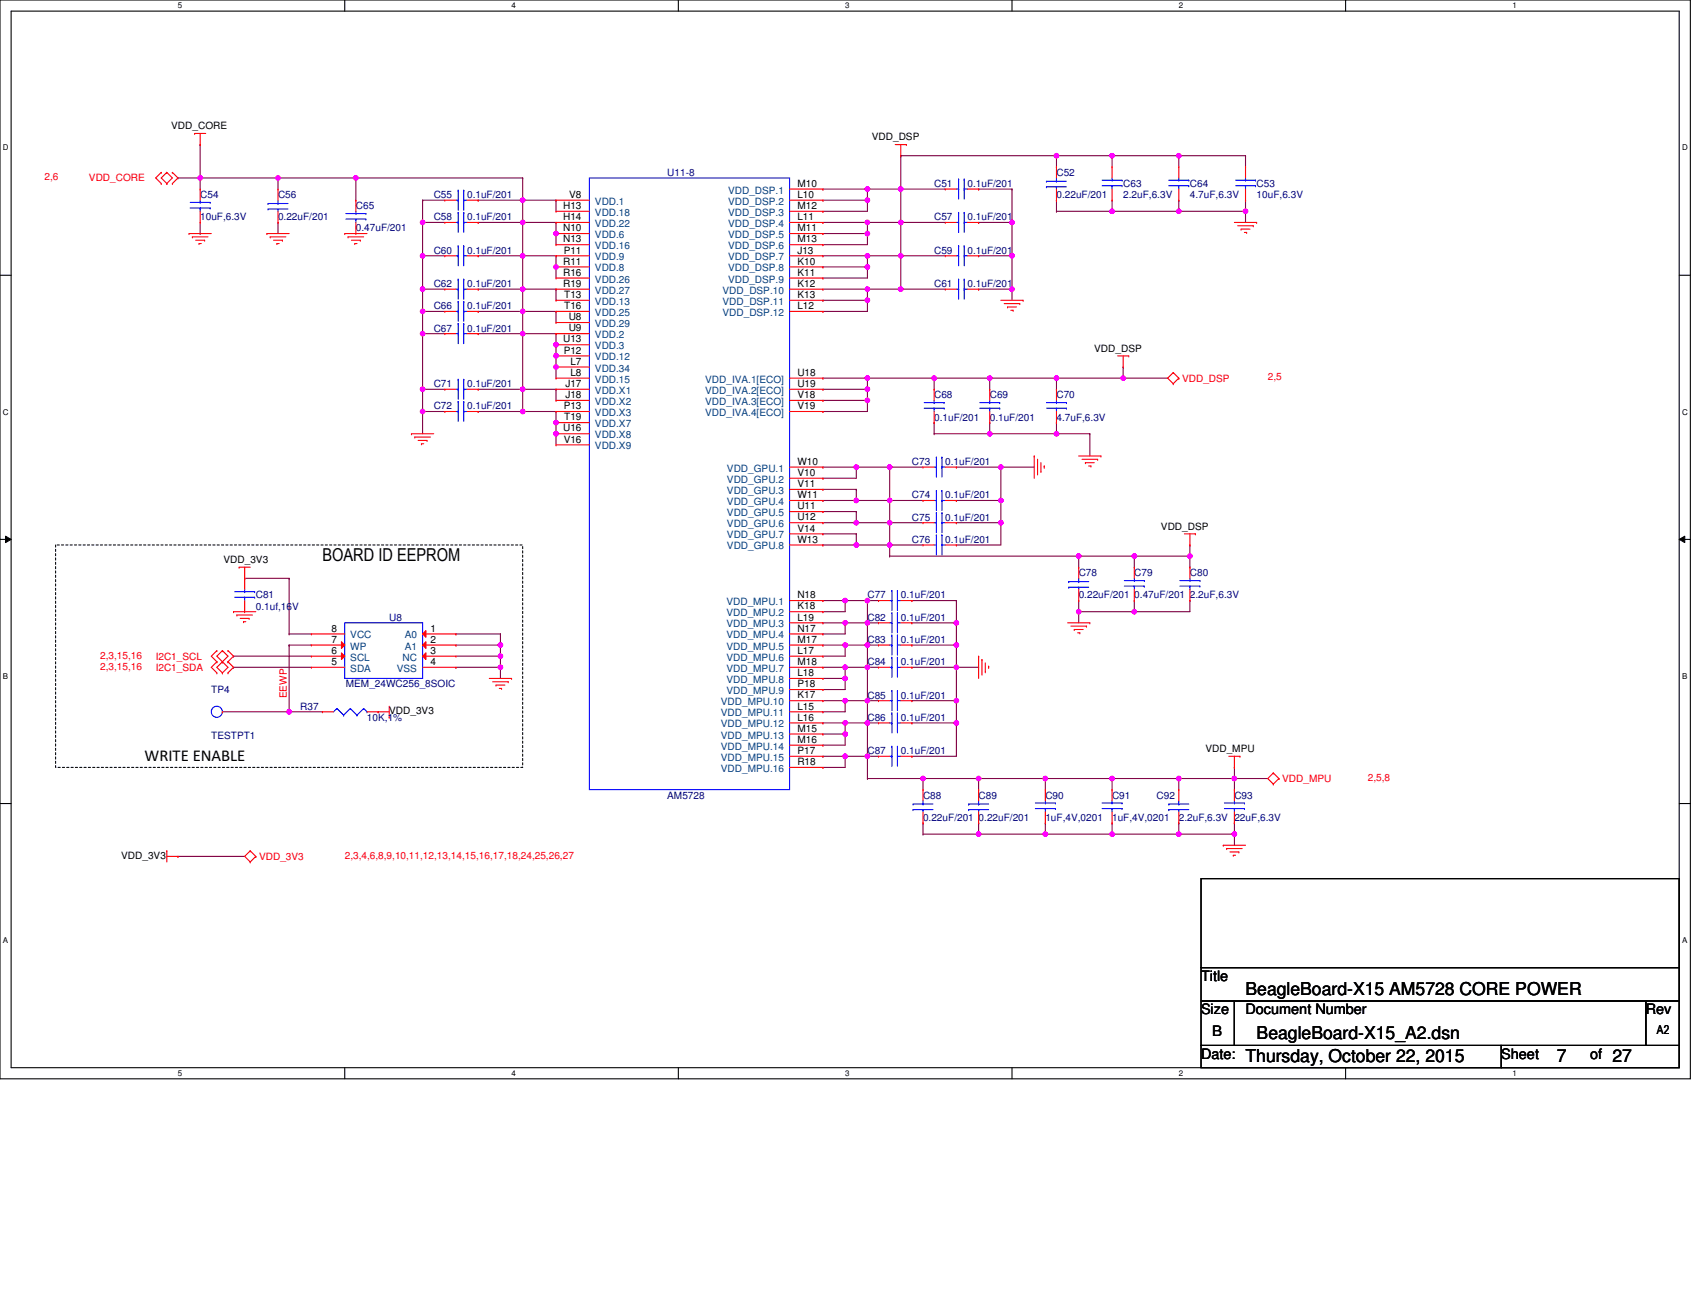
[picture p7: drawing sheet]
<svg xmlns="http://www.w3.org/2000/svg" width="279mm" height="216mm" viewBox="0 0 279 216" stroke-linecap="round" stroke-linejoin="round" font-family="sans-serif">
<defs><g id="words">
<g font-size="2.9">
<text x="53" y="92.3">BOARD ID EEPROM</text>
<text x="204.8" y="163.6">BeagleBoard-X15 AM5728 CORE POWER</text>
<text x="206.7" y="170.9">BeagleBoard-X15_A2.dsn</text>
<text x="204.8" y="174.5">Thursday, October 22, 2015</text>
<text x="256" y="174.5">7</text>
<text x="265.2" y="174.5">27</text>
</g>
<text font-size="2.7" x="23.8" y="125.1">WRITE ENABLE</text>
<g font-size="2.4">
<text x="197.5" y="161.3">Title</text>
<text x="197.5" y="166.7">Size</text>
<text x="204.8" y="166.7">Document Number</text>
<text x="270.7" y="166.7">Rev</text>
<text x="199.3" y="170.4">B</text>
<text x="197.5" y="174.1">Date:</text>
<text x="246.9" y="174.1">Sheet</text>
<text x="261.5" y="174.1">of</text>
</g>
<text font-size="2" x="272.5" y="170.1">A2</text>
<g font-size="1.6">
<text x="28.2" y="21.2">VDD_CORE</text>
<text x="143.4" y="23.1">VDD_DSP</text>
<text x="92.6" y="34.4">H13</text>
<text x="93.6" y="32.5">V8</text>
<text x="131.1" y="30.7">M10</text>
<text x="131.1" y="32.5">L10</text>
<text x="131.1" y="34.4">M12</text>
<text x="92.6" y="38">N10</text>
<text x="92.6" y="39.9">N13</text>
<text x="92.6" y="36.2">H14</text>
<text x="92.7" y="41.7">P11</text>
<text x="131.1" y="36.2">L11</text>
<text x="131.1" y="38">M11</text>
<text x="131.1" y="39.9">M13</text>
<text x="131.1" y="41.7">J13</text>
<text x="92.6" y="43.5">R11</text>
<text x="92.6" y="45.3">R16</text>
<text x="92.6" y="47.2">R19</text>
<text x="131.1" y="43.5">K10</text>
<text x="131.1" y="45.3">K11</text>
<text x="131.1" y="47.2">K12</text>
<text x="92.8" y="49">T13</text>
<text x="92.8" y="50.8">T16</text>
<text x="93.5" y="52.7">U8</text>
<text x="131.1" y="49">K13</text>
<text x="131.1" y="50.8">L12</text>
<text x="92.6" y="56.3">U13</text>
<text x="92.7" y="58.1">P12</text>
<text x="93.5" y="54.5">U9</text>
<text x="93.8" y="60">L7</text>
<text x="180" y="57.8">VDD_DSP</text>
<text x="93" y="63.6">J17</text>
<text x="93" y="65.5">J18</text>
<text x="93.8" y="61.8">L8</text>
<text x="131.1" y="63.6">U19</text>
<text x="131.1" y="61.8">U18</text>
<text x="131.1" y="65.5">V18</text>
<text x="92.6" y="70.9">U16</text>
<text x="92.7" y="67.3">P13</text>
<text x="92.8" y="69.1">T19</text>
<text x="131.1" y="67.3">V19</text>
<text x="92.7" y="72.8">V16</text>
<text x="131.1" y="76.4">W10</text>
<text x="131.1" y="78.3">V10</text>
<text x="131.1" y="83.7">U11</text>
<text x="131.1" y="80.1">V11</text>
<text x="131.1" y="81.9">W11</text>
<text x="131.1" y="85.6">U12</text>
<text x="131.1" y="87.4">V14</text>
<text x="131.1" y="89.2">W13</text>
<text x="190.9" y="87.1">VDD_DSP</text>
<text x="36.8" y="92.6">VDD_3V3</text>
<text x="131.1" y="98.4">N18</text>
<text x="131.1" y="100.2">K18</text>
<text x="54.5" y="103.9">8</text>
<text x="54.5" y="107.5">6</text>
<text x="54.5" y="105.7">7</text>
<text x="70.8" y="103.9">1</text>
<text x="70.8" y="107.5">3</text>
<text x="70.8" y="105.7">2</text>
<text x="131.1" y="102">L19</text>
<text x="131.1" y="103.9">N17</text>
<text x="131.1" y="105.7">M17</text>
<text x="131.1" y="107.5">L17</text>
<text x="54.5" y="109.4">5</text>
<text x="70.8" y="109.4">4</text>
<text x="131.1" y="109.4">M18</text>
<text x="131.1" y="111.2">L18</text>
<text x="131.1" y="113">P18</text>
<text x="64" y="117.4">VDD_3V3</text>
<text x="131.1" y="118.5">L16</text>
<text x="131.1" y="116.7">L15</text>
<text x="131.1" y="114.8">K17</text>
<text x="131.1" y="120.3">M15</text>
<text x="131.1" y="125.8">R18</text>
<text x="131.1" y="122.2">M16</text>
<text x="131.1" y="124">P17</text>
<text x="198.2" y="123.6">VDD_MPU</text>
<text x="19.9" y="141.2">VDD_3V3</text>
</g>
<g font-size="1.6" fill="#f00">
<text x="7.3" y="29.6">2,6</text>
<text x="14.6" y="29.8">VDD_CORE</text>
<text x="194.4" y="62.8">VDD_DSP</text>
<text x="208.5" y="62.6">2,5</text>
<text x="16.5" y="108.3">2,3,15,16</text>
<text x="16.5" y="110.1">2,3,15,16</text>
<text x="25.6" y="108.5">I2C1_SCL</text>
<text x="25.6" y="110.3">I2C1_SDA</text>
<text x="47.2" y="114.8" transform="rotate(-90 47.2 114.8)">EEWP</text>
<text x="210.9" y="128.6">VDD_MPU</text>
<text x="224.9" y="128.4">2,5,8</text>
<text x="42.6" y="141.4">VDD_3V3</text>
<text x="56.7" y="141.2">2,3,4,6,8,9,10,11,12,13,14,15,16,17,18,24,25,26,27</text>
</g>
<g font-size="1.6" fill="#000080">
<text x="109.7" y="28.9">U11-8</text>
<text x="173.7" y="28.9">C52</text>
<text x="32.9" y="32.6">C54</text>
<text x="45.7" y="32.6">C56</text>
<text x="58.5" y="34.4">C65</text>
<text x="71.3" y="32.6">C55</text>
<text x="76.8" y="32.6">0.1uF/201</text>
<text x="153.6" y="30.7">C51</text>
<text x="159.1" y="30.7">0.1uF/201</text>
<text x="173.7" y="32.6">0.22uF/201</text>
<text x="184.7" y="30.7">C63</text>
<text x="184.7" y="32.6">2.2uF,6.3V</text>
<text x="195.7" y="30.7">C64</text>
<text x="195.7" y="32.6">4.7uF,6.3V</text>
<text x="206.7" y="30.7">C53</text>
<text x="206.7" y="32.6">10uF,6.3V</text>
<text x="32.9" y="36.2">10uF,6.3V</text>
<text x="45.7" y="36.2">0.22uF/201</text>
<text x="58.5" y="38.1">0.47uF/201</text>
<text x="71.3" y="36.2">C58</text>
<text x="71.3" y="41.7">C60</text>
<text x="76.8" y="36.2">0.1uF/201</text>
<text x="76.8" y="41.7">0.1uF/201</text>
<text x="153.6" y="36.2">C57</text>
<text x="153.6" y="41.7">C59</text>
<text x="159.1" y="36.2">0.1uF/201</text>
<text x="159.1" y="41.7">0.1uF/201</text>
<text x="71.3" y="47.2">C62</text>
<text x="76.8" y="47.2">0.1uF/201</text>
<text x="153.6" y="47.2">C61</text>
<text x="159.1" y="47.2">0.1uF/201</text>
<text x="71.3" y="50.9">C66</text>
<text x="76.8" y="50.9">0.1uF/201</text>
<text x="71.3" y="54.5">C67</text>
<text x="76.8" y="54.5">0.1uF/201</text>
<text x="71.3" y="63.7">C71</text>
<text x="76.8" y="63.7">0.1uF/201</text>
<text x="153.6" y="65.5">C68</text>
<text x="162.8" y="65.5">C69</text>
<text x="173.7" y="65.5">C70</text>
<text x="71.3" y="67.3">C72</text>
<text x="76.8" y="67.3">0.1uF/201</text>
<text x="153.6" y="69.2">0.1uF/201</text>
<text x="162.8" y="69.2">0.1uF/201</text>
<text x="173.7" y="69.2">4.7uF,6.3V</text>
<text x="150" y="76.5">C73</text>
<text x="155.4" y="76.5">0.1uF/201</text>
<text x="150" y="82">C74</text>
<text x="155.4" y="82">0.1uF/201</text>
<text x="150" y="85.6">C75</text>
<text x="150" y="89.3">C76</text>
<text x="155.4" y="85.6">0.1uF/201</text>
<text x="155.4" y="89.3">0.1uF/201</text>
<text x="177.4" y="94.8">C78</text>
<text x="186.5" y="94.8">C79</text>
<text x="195.7" y="94.8">C80</text>
<text x="42.1" y="98.4">C81</text>
<text x="42.1" y="100.2">0.1uf,16V</text>
<text x="142.6" y="98.4">C77</text>
<text x="148.1" y="98.4">0.1uF/201</text>
<text x="177.4" y="98.4">0.22uF/201</text>
<text x="186.5" y="98.4">0.47uF/201</text>
<text x="195.7" y="98.4">2.2uF,6.3V</text>
<text x="64" y="102.1">U8</text>
<text x="142.6" y="102.1">C82</text>
<text x="142.6" y="105.7">C83</text>
<text x="148.1" y="102.1">0.1uF/201</text>
<text x="148.1" y="105.7">0.1uF/201</text>
<text x="34.7" y="114">TP4</text>
<text x="56.9" y="113">MEM_24WC256_8SOIC</text>
<text x="142.6" y="109.4">C84</text>
<text x="148.1" y="109.4">0.1uF/201</text>
<text x="49.4" y="116.7">R37</text>
<text x="60.4" y="118.5">10K,1%</text>
<text x="142.6" y="114.9">C85</text>
<text x="142.6" y="118.5">C86</text>
<text x="148.1" y="114.9">0.1uF/201</text>
<text x="148.1" y="118.5">0.1uF/201</text>
<text x="34.7" y="121.5">TESTPT1</text>
<text x="142.6" y="124">C87</text>
<text x="148.1" y="124">0.1uF/201</text>
<text x="109.7" y="131.3">AM5728</text>
<text x="151.8" y="131.3">C88</text>
<text x="160.9" y="131.3">C89</text>
<text x="171.9" y="131.3">C90</text>
<text x="182.9" y="131.3">C91</text>
<text x="190.2" y="131.3">C92</text>
<text x="203" y="131.3">C93</text>
<text x="151.8" y="135">0.22uF/201</text>
<text x="160.9" y="135">0.22uF/201</text>
<text x="171.9" y="135">1uF,4V,0201</text>
<text x="182.9" y="135">1uF,4V,0201</text>
<text x="193.9" y="135">2.2uF,6.3V 22uF,6.3V</text>
</g>
<g font-size="1.6" fill="#004080">
<text x="97.8" y="33.7">VDD.1</text>
<text x="97.8" y="35.5">VDD.18</text>
<text x="119.7" y="31.8">VDD_DSP.1</text>
<text x="119.7" y="33.7">VDD_DSP.2</text>
<text x="119.7" y="35.5">VDD_DSP.3</text>
<text x="97.8" y="39.1">VDD.6</text>
<text x="97.8" y="41">VDD.16</text>
<text x="97.8" y="37.3">VDD.22</text>
<text x="119.7" y="37.3">VDD_DSP.4</text>
<text x="119.7" y="39.1">VDD_DSP.5</text>
<text x="119.7" y="41">VDD_DSP.6</text>
<text x="97.8" y="44.6">VDD.8</text>
<text x="97.8" y="42.8">VDD.9</text>
<text x="97.8" y="46.5">VDD.26</text>
<text x="119.7" y="44.6">VDD_DSP.8</text>
<text x="119.7" y="46.5">VDD_DSP.9</text>
<text x="119.7" y="42.8">VDD_DSP.7</text>
<text x="97.8" y="50.1">VDD.13</text>
<text x="97.8" y="51.9">VDD.25</text>
<text x="97.8" y="48.3">VDD.27</text>
<text x="97.8" y="53.8">VDD.29</text>
<text x="118.8" y="50.1">VDD_DSP.11</text>
<text x="118.8" y="48.3">VDD_DSP.10</text>
<text x="118.8" y="51.9">VDD_DSP.12</text>
<text x="97.8" y="55.6">VDD.2</text>
<text x="97.8" y="57.4">VDD.3</text>
<text x="97.8" y="59.3">VDD.12</text>
<text x="97.8" y="62.9">VDD.15</text>
<text x="97.8" y="61.1">VDD.34</text>
<text x="97.8" y="64.8">VDD.X1</text>
<text x="116" y="64.8">VDD_IVA.2[ECO]</text>
<text x="116" y="62.9">VDD_IVA.1[ECO]</text>
<text x="97.8" y="66.6">VDD.X2</text>
<text x="97.8" y="68.4">VDD.X3</text>
<text x="97.8" y="70.2">VDD.X7</text>
<text x="116" y="68.4">VDD_IVA.4[ECO]</text>
<text x="116" y="66.6">VDD_IVA.3[ECO]</text>
<text x="97.8" y="73.9">VDD.X9</text>
<text x="97.8" y="72.1">VDD.X8</text>
<text x="119.6" y="77.6">VDD_GPU.1</text>
<text x="119.6" y="79.4">VDD_GPU.2</text>
<text x="119.6" y="81.2">VDD_GPU.3</text>
<text x="119.6" y="83">VDD_GPU.4</text>
<text x="119.6" y="84.9">VDD_GPU.5</text>
<text x="119.6" y="86.7">VDD_GPU.6</text>
<text x="119.6" y="88.5">VDD_GPU.7</text>
<text x="119.6" y="90.4">VDD_GPU.8</text>
<text x="119.5" y="99.5">VDD_MPU.1</text>
<text x="119.5" y="101.3">VDD_MPU.2</text>
<text x="57.6" y="105">VCC</text>
<text x="57.6" y="106.8">WP</text>
<text x="66.6" y="105">A0</text>
<text x="66.6" y="106.8">A1</text>
<text x="119.5" y="103.2">VDD_MPU.3</text>
<text x="119.5" y="105">VDD_MPU.4</text>
<text x="119.5" y="106.8">VDD_MPU.5</text>
<text x="57.6" y="108.6">SCL</text>
<text x="57.6" y="110.5">SDA</text>
<text x="65.3" y="110.5">VSS</text>
<text x="66.2" y="108.6">NC</text>
<text x="119.5" y="108.6">VDD_MPU.6</text>
<text x="119.5" y="110.5">VDD_MPU.7</text>
<text x="119.5" y="112.3">VDD_MPU.8</text>
<text x="118.5" y="119.6">VDD_MPU.12</text>
<text x="118.5" y="117.8">VDD_MPU.11</text>
<text x="118.5" y="116">VDD_MPU.10</text>
<text x="119.5" y="114.1">VDD_MPU.9</text>
<text x="118.5" y="121.4">VDD_MPU.13</text>
<text x="118.5" y="123.3">VDD_MPU.14</text>
<text x="118.5" y="125.1">VDD_MPU.15</text>
<text x="118.5" y="126.9">VDD_MPU.16</text>
</g>
<g font-size="1.3">
<text x="29.3" y="1.4">5</text>
<text x="84.1" y="1.4">4</text>
<text x="139" y="1.4">3</text>
<text x="193.9" y="1.4">2</text>
<text x="248.7" y="1.4">1</text>
<text x=".5" y="24.7">D</text>
<text x="276.6" y="24.7">D</text>
<text x=".5" y="68.2">C</text>
<text x="276.6" y="68.2">C</text>
<text x=".5" y="111.6">B</text>
<text x="276.6" y="111.6">B</text>
<text x=".5" y="155">A</text>
<text x="276.6" y="155">A</text>
<text x="29.3" y="176.9">5</text>
<text x="84.1" y="176.9">4</text>
<text x="139" y="176.9">3</text>
<text x="193.9" y="176.9">2</text>
<text x="248.7" y="176.9">1</text>
</g>
</g></defs>
<path d="M0 0h278v177.4h-278zM1.8 1.8h274.3v173.8h-274.3z" fill="none" stroke="#000" stroke-width=".18"/>
<g fill="#fff">
<path d="M29.3 .2h.7v1.4h-.7z"/>
<path d="M29.3 175.7h.7v1.5h-.7z"/>
</g>
<path d="M56.7 0v1.8M56.7 175.6v1.8" fill="none" stroke="#000" stroke-width=".18"/>
<g fill="#fff">
<path d="M84.1 .2h.8v1.4h-.8z"/>
<path d="M84.1 175.7h.8v1.5h-.8z"/>
</g>
<path d="M111.6 0v1.8M111.6 175.6v1.8" fill="none" stroke="#000" stroke-width=".18"/>
<g fill="#fff">
<path d="M139 .2h.7v1.4h-.7z"/>
<path d="M139 175.7h.7v1.5h-.7z"/>
</g>
<path d="M166.4 0v1.8M166.4 175.6v1.8" fill="none" stroke="#000" stroke-width=".18"/>
<g fill="#fff">
<path d="M193.9 .2h.7v1.4h-.7z"/>
<path d="M193.9 175.7h.7v1.5h-.7z"/>
</g>
<path d="M221.3 0v1.8M221.3 175.6v1.8" fill="none" stroke="#000" stroke-width=".18"/>
<g fill="#fff">
<path d="M248.7 .2h.8v1.4h-.8z"/>
<path d="M248.7 175.7h.8v1.5h-.8z"/>
<path d="M.5 23.5h.9v1.5h-.9z"/>
<path d="M276.6 23.5h1v1.5h-1z"/>
<path d="M.5 67h.9v1.4h-.9z"/>
<path d="M276.6 67h1v1.4h-1z"/>
</g>
<path d="M0 45.3h1.8M276.1 45.3h1.9" fill="none" stroke="#000" stroke-width=".18"/>
<g fill="#fff">
<path d="M.5 110.4h.8v1.5h-.8z"/>
<path d="M276.6 110.4h.9v1.5h-.9z"/>
</g>
<path d="M0 88.7h1.8M276.1 88.7h1.9" fill="none" stroke="#000" stroke-width=".18"/>
<path d="M.9 88.2l.9 .5-.9 .5zM276.1 88.7l1-.5v1z" fill="#000"/>
<path d="M.9 88.2l.9 .5-.9 .5zM276.1 88.7l1-.5v1z" fill="none" stroke="#000" stroke-width=".16"/>
<g fill="#fff">
<path d="M.5 153.8h.8v1.5h-.8z"/>
<path d="M276.6 153.8h.9v1.5h-.9z"/>
</g>
<path d="M0 132.1h1.8M276.1 132.1h1.9" fill="none" stroke="#000" stroke-width=".18"/>
<path d="M9.1 89.6h76.9v36.6h-76.9z" fill="none" stroke="#000" stroke-width=".18" stroke-dasharray=".4 .4"/>
<path d="M32.9 23.8h.1M32.9 23.8v5.5M135.3 65.8h.1M135.3 65.8h7.3M142.6 64h.1M142.6 65.8h.1M142.6 64v3.7" fill="none" stroke="#800040" stroke-width=".18"/>
<circle cx="142.6" cy="65.8" r=".37" fill="#f0f"/>
<circle cx="142.6" cy="65.8" r=".37" fill="none" stroke="#f0f" stroke-width=".18"/>
<path d="M135.3 67.7h.1M135.3 62.2h.1M135.3 67.7h7.3M135.3 62.2h7.3" fill="none" stroke="#800040" stroke-width=".18"/>
<circle cx="142.6" cy="62.2" r=".37" fill="#f0f"/>
<circle cx="142.6" cy="62.2" r=".37" fill="none" stroke="#f0f" stroke-width=".18"/>
<path d="M135.3 64h.1M135.3 64h7.3" fill="none" stroke="#800040" stroke-width=".18"/>
<circle cx="142.6" cy="64" r=".37" fill="#f0f"/>
<circle cx="142.6" cy="64" r=".37" fill="none" stroke="#f0f" stroke-width=".18"/>
<path d="M182.9 34.7h.1M182.9 34.7h11M204.8 32.9h.1M204.8 32.9v1.8M142.6 62.2h.1M142.6 62.2v1.8" fill="none" stroke="#800040" stroke-width=".18"/>
<circle cx="193.8" cy="34.7" r=".37" fill="#f0f"/>
<circle cx="193.8" cy="34.7" r=".37" fill="none" stroke="#f0f" stroke-width=".18"/>
<path d="M173.7 32.9h.1M173.7 34.7h.1M173.7 32.9v1.8M182.9 32.9h.1M182.9 32.9v1.8h-9.2M193.9 32.9h.1M193.9 32.9v1.8" fill="none" stroke="#800040" stroke-width=".18"/>
<circle cx="182.9" cy="34.7" r=".37" fill="#f0f"/>
<circle cx="182.9" cy="34.7" r=".37" fill="none" stroke="#f0f" stroke-width=".18"/>
<path d="M193.9 34.7h.1M193.9 34.7h10.9" fill="none" stroke="#800040" stroke-width=".18"/>
<circle cx="204.8" cy="34.7" r=".37" fill="#f0f"/>
<circle cx="204.8" cy="34.7" r=".37" fill="none" stroke="#f0f" stroke-width=".18"/>
<path d="M173.7 25.6h.1M173.7 25.6v1.8M173.7 25.6h9.2" fill="none" stroke="#800040" stroke-width=".18"/>
<circle cx="182.9" cy="25.6" r=".37" fill="#f0f"/>
<circle cx="182.9" cy="25.6" r=".37" fill="none" stroke="#f0f" stroke-width=".18"/>
<circle cx="173.7" cy="25.6" r=".37" fill="#f0f"/>
<circle cx="173.7" cy="25.6" r=".37" fill="none" stroke="#f0f" stroke-width=".18"/>
<path d="M182.9 25.6h.1M182.9 25.6h11M193.9 25.6h.1M193.9 25.6v1.8" fill="none" stroke="#800040" stroke-width=".18"/>
<circle cx="193.8" cy="25.6" r=".37" fill="#f0f"/>
<circle cx="193.8" cy="25.6" r=".37" fill="none" stroke="#f0f" stroke-width=".18"/>
<path d="M182.9 25.6h.1M182.9 25.6v1.8M193.9 25.6h.1M193.9 25.6h10.9M204.8 25.6h.1M204.8 25.6v1.8M153.6 62.2h.1M153.6 62.2v1.8M153.6 62.2h9.2M179.2 71.3h.1M179.2 71.3v3.7" fill="none" stroke="#800040" stroke-width=".18"/>
<circle cx="162.8" cy="62.2" r=".37" fill="#f0f"/>
<circle cx="162.8" cy="62.2" r=".37" fill="none" stroke="#f0f" stroke-width=".18"/>
<circle cx="153.6" cy="62.2" r=".37" fill="#f0f"/>
<circle cx="153.6" cy="62.2" r=".37" fill="none" stroke="#f0f" stroke-width=".18"/>
<path d="M142.6 62.2h.1M142.6 62.2h11M153.6 69.5h.1M153.6 71.3h.1M153.6 69.5v1.8M153.6 71.3h20.1M162.8 62.2h.1M162.8 69.5h.1M162.8 71.3h.1M162.8 62.2v1.8M162.8 69.5v1.8M162.8 62.2h10.9" fill="none" stroke="#800040" stroke-width=".18"/>
<circle cx="162.8" cy="71.3" r=".37" fill="#f0f"/>
<circle cx="162.8" cy="71.3" r=".37" fill="none" stroke="#f0f" stroke-width=".18"/>
<path d="M173.7 62.2h.1M173.7 69.5h.1M173.7 62.2v1.8M173.7 69.5v1.8M173.7 62.2h11" fill="none" stroke="#800040" stroke-width=".18"/>
<circle cx="184.7" cy="62.2" r=".37" fill="#f0f"/>
<circle cx="184.7" cy="62.2" r=".37" fill="none" stroke="#f0f" stroke-width=".18"/>
<circle cx="173.7" cy="62.2" r=".37" fill="#f0f"/>
<circle cx="173.7" cy="62.2" r=".37" fill="none" stroke="#f0f" stroke-width=".18"/>
<path d="M173.7 71.3h.1M173.7 71.3h5.5" fill="none" stroke="#800040" stroke-width=".18"/>
<circle cx="173.7" cy="71.3" r=".37" fill="#f0f"/>
<circle cx="173.7" cy="71.3" r=".37" fill="none" stroke="#f0f" stroke-width=".18"/>
<path d="M47.5 95.1h.1M47.5 95.1v9.1M38.4 109.7h.1M38.4 107.9h.1M38.4 109.7h12.8M38.4 107.9h12.8M47.5 104.2h.1M47.5 104.2h3.7M75 104.2h.1M75 106.1h.1M75 104.2h7.3M75 106.1h7.3" fill="none" stroke="#800040" stroke-width=".18"/>
<circle cx="82.3" cy="106.1" r=".37" fill="#f0f"/>
<circle cx="82.3" cy="106.1" r=".37" fill="none" stroke="#f0f" stroke-width=".18"/>
<path d="M40.2 95.1h.1M40.2 95.1h7.3M47.5 106.1h.1M47.5 117h.1M47.5 106.1h3.7M47.5 117h5.5M47.5 106.1v10.9M75 109.7h.1M75 109.7h7.3M82.3 109.7h.1M82.3 109.7v1.9" fill="none" stroke="#800040" stroke-width=".18"/>
<circle cx="47.5" cy="117" r=".37" fill="#f0f"/>
<circle cx="47.5" cy="117" r=".37" fill="none" stroke="#f0f" stroke-width=".18"/>
<g fill="none" stroke="#800040" stroke-width=".18">
<path d="M91.4 32.9h.1M91.4 32.9v1.8M91.4 47.5h.1M91.4 51.2h.1M91.4 47.5v1.9M91.4 51.2v1.8M91.4 64h.1M91.4 67.7h.1M91.4 64v1.8M91.4 67.7v1.8M184.7 60.4h.1M184.7 62.2h.1"/>
<path d="M184.7 60.4v1.8M184.7 62.2h7.3M29.3 140.8h.1M29.3 140.8h10.9"/>
</g>
<circle cx="91.4" cy="69.5" r=".37" fill="#f0f"/>
<circle cx="91.4" cy="69.5" r=".37" fill="none" stroke="#f0f" stroke-width=".18"/>
<path d="M91.4 38.4h.1M91.4 38.4v1.8M91.4 71.3h.1M91.4 71.3v1.9" fill="none" stroke="#800040" stroke-width=".18"/>
<circle cx="91.4" cy="38.4" r=".37" fill="#f0f"/>
<circle cx="91.4" cy="38.4" r=".37" fill="none" stroke="#f0f" stroke-width=".18"/>
<path d="M91.4 43.9h.1M91.4 54.9h.1M91.4 43.9v1.8M91.4 54.9v1.8" fill="none" stroke="#800040" stroke-width=".18"/>
<circle cx="91.4" cy="56.7" r=".37" fill="#f0f"/>
<circle cx="91.4" cy="56.7" r=".37" fill="none" stroke="#f0f" stroke-width=".18"/>
<path d="M86 36.6h.1M86 36.6h5.4M91.4 60.4h.1M91.4 60.4v1.8" fill="none" stroke="#800040" stroke-width=".18"/>
<circle cx="85.9" cy="36.6" r=".37" fill="#f0f"/>
<circle cx="85.9" cy="36.6" r=".37" fill="none" stroke="#f0f" stroke-width=".18"/>
<path d="M86 42.1h.1M86 47.5h.1M86 51.2h.1M86 54.9h.1M86 42.1h5.4M86 47.5h5.4M86 51.2h5.4M86 54.9h5.4M86 64h.1M86 67.7h.1M86 64h5.4M86 67.7h5.4" fill="none" stroke="#800040" stroke-width=".18"/>
<circle cx="85.9" cy="67.7" r=".37" fill="#f0f"/>
<circle cx="85.9" cy="67.7" r=".37" fill="none" stroke="#f0f" stroke-width=".18"/>
<path d="M69.5 32.9h.1M69.5 32.9h3.7M69.5 32.9v3.7M69.5 67.7h.1M69.5 67.7h3.7" fill="none" stroke="#800040" stroke-width=".18"/>
<circle cx="69.5" cy="67.7" r=".37" fill="#f0f"/>
<circle cx="69.5" cy="67.7" r=".37" fill="none" stroke="#f0f" stroke-width=".18"/>
<path d="M69.5 67.7h.1M69.5 64h.1M69.5 67.7v3.6M69.5 64h3.7" fill="none" stroke="#800040" stroke-width=".18"/>
<circle cx="69.5" cy="64" r=".37" fill="#f0f"/>
<circle cx="69.5" cy="64" r=".37" fill="none" stroke="#f0f" stroke-width=".18"/>
<path d="M69.5 54.9h.1M69.5 54.9h3.7" fill="none" stroke="#800040" stroke-width=".18"/>
<circle cx="69.5" cy="54.9" r=".37" fill="#f0f"/>
<circle cx="69.5" cy="54.9" r=".37" fill="none" stroke="#f0f" stroke-width=".18"/>
<path d="M69.5 54.9h.1M69.5 51.2h.1M69.5 54.9v9.1M69.5 51.2h3.7" fill="none" stroke="#800040" stroke-width=".18"/>
<circle cx="69.5" cy="51.2" r=".37" fill="#f0f"/>
<circle cx="69.5" cy="51.2" r=".37" fill="none" stroke="#f0f" stroke-width=".18"/>
<path d="M69.5 51.2h.1M69.5 47.5h.1M69.5 51.2v3.7M69.5 47.5h3.7" fill="none" stroke="#800040" stroke-width=".18"/>
<circle cx="69.5" cy="47.5" r=".37" fill="#f0f"/>
<circle cx="69.5" cy="47.5" r=".37" fill="none" stroke="#f0f" stroke-width=".18"/>
<path d="M69.5 47.5h.1M69.5 42.1h.1M69.5 47.5v3.7M69.5 42.1h3.7" fill="none" stroke="#800040" stroke-width=".18"/>
<circle cx="69.5" cy="42.1" r=".37" fill="#f0f"/>
<circle cx="69.5" cy="42.1" r=".37" fill="none" stroke="#f0f" stroke-width=".18"/>
<path d="M69.5 36.6h.1M69.5 36.6h3.7M69.5 42.1h.1M69.5 42.1v5.4" fill="none" stroke="#800040" stroke-width=".18"/>
<circle cx="69.5" cy="36.6" r=".37" fill="#f0f"/>
<circle cx="69.5" cy="36.6" r=".37" fill="none" stroke="#f0f" stroke-width=".18"/>
<path d="M58.5 29.3h.1M58.5 29.3h27.5M69.5 36.6h.1M69.5 36.6v5.5M86 32.9h.1M86 32.9h5.4" fill="none" stroke="#800040" stroke-width=".18"/>
<circle cx="58.5" cy="29.3" r=".37" fill="#f0f"/>
<circle cx="58.5" cy="29.3" r=".37" fill="none" stroke="#f0f" stroke-width=".18"/>
<path d="M86 29.3h.1M86 29.3v3.6" fill="none" stroke="#800040" stroke-width=".18"/>
<circle cx="85.9" cy="32.9" r=".37" fill="#f0f"/>
<circle cx="85.9" cy="32.9" r=".37" fill="none" stroke="#f0f" stroke-width=".18"/>
<path d="M78.6 32.9h.1M78.6 36.6h.1M78.6 32.9h7.4M78.6 36.6h7.4M86 32.9h.1M86 36.6h.1M86 32.9v9.2h-7.4M78.6 42.1h.1M78.6 51.2h.1M86 47.5h.1M86 47.5v3.7h-7.4" fill="none" stroke="#800040" stroke-width=".18"/>
<circle cx="85.9" cy="51.2" r=".37" fill="#f0f"/>
<circle cx="85.9" cy="51.2" r=".37" fill="none" stroke="#f0f" stroke-width=".18"/>
<path d="M86 51.2h.1M86 51.2v3.7" fill="none" stroke="#800040" stroke-width=".18"/>
<circle cx="85.9" cy="54.9" r=".37" fill="#f0f"/>
<circle cx="85.9" cy="54.9" r=".37" fill="none" stroke="#f0f" stroke-width=".18"/>
<path d="M29.3 29.3h.1M29.3 29.3h29.2M32.9 29.3h.1M45.7 29.3h.1M45.7 29.3v1.8M58.5 29.3h.1M58.5 29.3v3.6M78.6 54.9h.1M78.6 54.9h7.4M78.6 67.7h.1M86 64h.1M86 64v3.7h-7.4" fill="none" stroke="#800040" stroke-width=".18"/>
<circle cx="45.7" cy="29.3" r=".37" fill="#f0f"/>
<circle cx="45.7" cy="29.3" r=".37" fill="none" stroke="#f0f" stroke-width=".18"/>
<circle cx="32.9" cy="29.3" r=".37" fill="#f0f"/>
<circle cx="32.9" cy="29.3" r=".37" fill="none" stroke="#f0f" stroke-width=".18"/>
<path d="M32.9 29.3h.1M32.9 38.4h.1M32.9 29.3v1.8M32.9 36.6v1.8M45.7 36.6h.1M45.7 36.6v1.8M135.3 34.7h.1M135.3 31.1h.1M135.3 31.1h7.3M142.6 32.9h.1M142.6 32.9v1.8h-7.3" fill="none" stroke="#800040" stroke-width=".18"/>
<circle cx="142.6" cy="31.1" r=".37" fill="#f0f"/>
<circle cx="142.6" cy="31.1" r=".37" fill="none" stroke="#f0f" stroke-width=".18"/>
<path d="M135.3 32.9h.1M135.3 32.9h7.3" fill="none" stroke="#800040" stroke-width=".18"/>
<circle cx="142.6" cy="32.9" r=".37" fill="#f0f"/>
<circle cx="142.6" cy="32.9" r=".37" fill="none" stroke="#f0f" stroke-width=".18"/>
<path d="M135.3 36.6h.1M135.3 36.6h7.3" fill="none" stroke="#800040" stroke-width=".18"/>
<circle cx="142.6" cy="36.6" r=".37" fill="#f0f"/>
<circle cx="142.6" cy="36.6" r=".37" fill="none" stroke="#f0f" stroke-width=".18"/>
<path d="M135.3 38.4h.1M135.3 38.4h7.3M142.6 38.4h.1M142.6 38.4v1.8h-7.3M135.3 40.2h.1" fill="none" stroke="#800040" stroke-width=".18"/>
<circle cx="142.6" cy="38.4" r=".37" fill="#f0f"/>
<circle cx="142.6" cy="38.4" r=".37" fill="none" stroke="#f0f" stroke-width=".18"/>
<path d="M135.3 42.1h.1M135.3 42.1h7.3" fill="none" stroke="#800040" stroke-width=".18"/>
<circle cx="142.6" cy="42.1" r=".37" fill="#f0f"/>
<circle cx="142.6" cy="42.1" r=".37" fill="none" stroke="#f0f" stroke-width=".18"/>
<path d="M135.3 45.7h.1M135.3 43.9h.1M135.3 43.9h7.3M142.6 43.9h.1M142.6 43.9v1.8h-7.3" fill="none" stroke="#800040" stroke-width=".18"/>
<circle cx="142.6" cy="43.9" r=".37" fill="#f0f"/>
<circle cx="142.6" cy="43.9" r=".37" fill="none" stroke="#f0f" stroke-width=".18"/>
<path d="M135.3 47.5h.1M135.3 47.5h7.3" fill="none" stroke="#800040" stroke-width=".18"/>
<circle cx="142.6" cy="47.5" r=".37" fill="#f0f"/>
<circle cx="142.6" cy="47.5" r=".37" fill="none" stroke="#f0f" stroke-width=".18"/>
<path d="M135.3 49.4h.1M142.6 47.5h.1M142.6 47.5v1.9h-7.3" fill="none" stroke="#800040" stroke-width=".18"/>
<circle cx="142.6" cy="49.4" r=".37" fill="#f0f"/>
<circle cx="142.6" cy="49.4" r=".37" fill="none" stroke="#f0f" stroke-width=".18"/>
<g fill="none" stroke="#800040" stroke-width=".18">
<path d="M142.6 31.1h.1M142.6 31.1h5.5M148.1 36.6h.1M148.1 36.6h7.3M160.9 31.1h.1M160.9 36.6h.1M160.9 31.1h5.5M166.4 31.1h.1M166.4 31.1v5.5h-5.5M135.3 51.2h.1M142.6 49.4h.1M142.6 42.1h.1"/>
<path d="M142.6 47.5h.1M142.6 49.4v1.8h-7.3M142.6 42.1h5.5M142.6 47.5h5.5M160.9 47.5h.1M160.9 42.1h.1M160.9 42.1h5.5M160.9 47.5h5.5M166.4 47.5h.1M166.4 47.5v1.9"/>
</g>
<circle cx="166.4" cy="36.6" r=".37" fill="#f0f"/>
<circle cx="166.4" cy="36.6" r=".37" fill="none" stroke="#f0f" stroke-width=".18"/>
<path d="M166.4 36.6h.1M166.4 36.6v5.5M148.1 42.1h.1M148.1 42.1v5.4" fill="none" stroke="#800040" stroke-width=".18"/>
<circle cx="148.1" cy="47.5" r=".37" fill="#f0f"/>
<circle cx="148.1" cy="47.5" r=".37" fill="none" stroke="#f0f" stroke-width=".18"/>
<circle cx="148.1" cy="42.1" r=".37" fill="#f0f"/>
<circle cx="148.1" cy="42.1" r=".37" fill="none" stroke="#f0f" stroke-width=".18"/>
<path d="M148.1 36.6h.1M148.1 36.6v5.5M148.1 47.5h.1M148.1 42.1h.1M148.1 47.5h7.3M148.1 42.1h7.3" fill="none" stroke="#800040" stroke-width=".18"/>
<circle cx="148.1" cy="36.6" r=".37" fill="#f0f"/>
<circle cx="148.1" cy="36.6" r=".37" fill="none" stroke="#f0f" stroke-width=".18"/>
<path d="M148.1 31.1h.1M148.1 31.1h7.3" fill="none" stroke="#800040" stroke-width=".18"/>
<circle cx="148.1" cy="31.1" r=".37" fill="#f0f"/>
<circle cx="148.1" cy="31.1" r=".37" fill="none" stroke="#f0f" stroke-width=".18"/>
<g fill="none" stroke="#800040" stroke-width=".18">
<path d="M148.1 25.6h.1M148.1 25.6v5.5M148.1 25.6h25.6M204.8 34.7h.1M204.8 34.7v1.9M135.3 78.6h.1M140.8 76.8h.1M140.8 76.8h5.5M140.8 76.8v1.8h-5.5M135.3 80.5h.1M135.3 82.3h.1M135.3 80.5h5.5"/>
<path d="M140.8 80.5h.1M140.8 80.5v1.8h-5.5"/>
</g>
<circle cx="140.8" cy="82.3" r=".37" fill="#f0f"/>
<circle cx="140.8" cy="82.3" r=".37" fill="none" stroke="#f0f" stroke-width=".18"/>
<path d="M135.3 84.1h.1M135.3 87.8h.1M135.3 89.6h.1M135.3 84.1h5.5M135.3 87.8h5.5M140.8 84.1h.1M140.8 86h.1M140.8 87.8h.1M140.8 84.1v1.9M140.8 87.8v1.8h-5.5M140.8 86h5.5" fill="none" stroke="#800040" stroke-width=".18"/>
<circle cx="140.8" cy="89.6" r=".37" fill="#f0f"/>
<circle cx="140.8" cy="89.6" r=".37" fill="none" stroke="#f0f" stroke-width=".18"/>
<path d="M164.6 76.8h.1M164.6 76.8h5.5M157.3 82.3h.1M157.3 82.3h7.3M164.6 82.3h.1M164.6 82.3v3.7" fill="none" stroke="#800040" stroke-width=".18"/>
<circle cx="164.6" cy="82.3" r=".37" fill="#f0f"/>
<circle cx="164.6" cy="82.3" r=".37" fill="none" stroke="#f0f" stroke-width=".18"/>
<path d="M157.3 86h.1M157.3 86h7.3M164.6 86h.1M164.6 86v3.6" fill="none" stroke="#800040" stroke-width=".18"/>
<circle cx="164.6" cy="85.9" r=".37" fill="#f0f"/>
<circle cx="164.6" cy="85.9" r=".37" fill="none" stroke="#f0f" stroke-width=".18"/>
<path d="M146.3 82.3h.1M146.3 86h.1M146.3 82.3h5.5M146.3 86h5.5M157.3 89.6h.1M157.3 89.6h7.3" fill="none" stroke="#800040" stroke-width=".18"/>
<circle cx="146.3" cy="85.9" r=".37" fill="#f0f"/>
<circle cx="146.3" cy="85.9" r=".37" fill="none" stroke="#f0f" stroke-width=".18"/>
<path d="M146.3 76.8h.1M146.3 76.8v12.8M140.8 89.6h.1M140.8 82.3h.1M140.8 89.6h11M140.8 82.3h5.5M146.3 89.6h.1M146.3 86h.1M146.3 82.3h.1" fill="none" stroke="#800040" stroke-width=".18"/>
<circle cx="146.3" cy="82.3" r=".37" fill="#f0f"/>
<circle cx="146.3" cy="82.3" r=".37" fill="none" stroke="#f0f" stroke-width=".18"/>
<circle cx="146.3" cy="76.8" r=".37" fill="#f0f"/>
<circle cx="146.3" cy="76.8" r=".37" fill="none" stroke="#f0f" stroke-width=".18"/>
<path d="M146.3 76.8h.1M146.3 76.8h5.5M146.3 89.6h.1M146.3 89.6v1.8" fill="none" stroke="#800040" stroke-width=".18"/>
<circle cx="146.3" cy="89.6" r=".37" fill="#f0f"/>
<circle cx="146.3" cy="89.6" r=".37" fill="none" stroke="#f0f" stroke-width=".18"/>
<path d="M177.4 91.4h.1M177.4 91.4v1.9M186.5 91.4h.1M186.5 98.8h.1M186.5 91.4h9.2M186.5 91.4v1.9M186.5 98.8v1.8h-9.1M195.7 91.4h.1M195.7 91.4v1.9M177.4 100.6h.1M177.4 100.6v1.8" fill="none" stroke="#800040" stroke-width=".18"/>
<circle cx="186.5" cy="100.6" r=".37" fill="#f0f"/>
<circle cx="186.5" cy="100.6" r=".37" fill="none" stroke="#f0f" stroke-width=".18"/>
<path d="M177.4 98.8h.1M177.4 98.8v1.8" fill="none" stroke="#800040" stroke-width=".18"/>
<circle cx="177.4" cy="100.6" r=".37" fill="#f0f"/>
<circle cx="177.4" cy="100.6" r=".37" fill="none" stroke="#f0f" stroke-width=".18"/>
<path d="M195.7 98.8h.1M195.7 98.8v1.8h-9.2M75 107.9h7.3M82.3 107.9h.1M82.3 106.1h.1M82.3 104.2h.1M82.3 109.7h.1M82.3 104.2v5.5M186.5 100.6h.1" fill="none" stroke="#800040" stroke-width=".18"/>
<circle cx="82.3" cy="107.9" r=".37" fill="#f0f"/>
<circle cx="82.3" cy="107.9" r=".37" fill="none" stroke="#f0f" stroke-width=".18"/>
<circle cx="82.3" cy="109.7" r=".37" fill="#f0f"/>
<circle cx="82.3" cy="109.7" r=".37" fill="none" stroke="#f0f" stroke-width=".18"/>
<path d="M86 42.1h.1M86 42.1v5.4" fill="none" stroke="#800040" stroke-width=".18"/>
<circle cx="85.9" cy="47.5" r=".37" fill="#f0f"/>
<circle cx="85.9" cy="47.5" r=".37" fill="none" stroke="#f0f" stroke-width=".18"/>
<circle cx="85.9" cy="42.1" r=".37" fill="#f0f"/>
<circle cx="85.9" cy="42.1" r=".37" fill="none" stroke="#f0f" stroke-width=".18"/>
<path d="M78.6 47.5h.1M78.6 47.5h7.4M91.4 69.5h.1M91.4 69.5v1.8" fill="none" stroke="#800040" stroke-width=".18"/>
<circle cx="91.4" cy="71.3" r=".37" fill="#f0f"/>
<circle cx="91.4" cy="71.3" r=".37" fill="none" stroke="#f0f" stroke-width=".18"/>
<path d="M86 54.9h.1M86 54.9v9.1h-7.4M69.5 64h.1M69.5 64v3.7M78.6 64h.1" fill="none" stroke="#800040" stroke-width=".18"/>
<circle cx="85.9" cy="64" r=".37" fill="#f0f"/>
<circle cx="85.9" cy="64" r=".37" fill="none" stroke="#f0f" stroke-width=".18"/>
<path d="M91.4 36.6h.1M91.4 36.6v1.8M166.4 42.1h.1M166.4 42.1v5.4" fill="none" stroke="#800040" stroke-width=".18"/>
<circle cx="166.4" cy="47.5" r=".37" fill="#f0f"/>
<circle cx="166.4" cy="47.5" r=".37" fill="none" stroke="#f0f" stroke-width=".18"/>
<circle cx="166.4" cy="42.1" r=".37" fill="#f0f"/>
<circle cx="166.4" cy="42.1" r=".37" fill="none" stroke="#f0f" stroke-width=".18"/>
<path d="M142.6 36.6h.1M142.6 31.1h.1M142.6 31.1v1.8M148.1 31.1h.1M148.1 31.1v5.5h-5.5M195.7 89.6h.1M195.7 89.6v1.8" fill="none" stroke="#800040" stroke-width=".18"/>
<circle cx="195.7" cy="91.4" r=".37" fill="#f0f"/>
<circle cx="195.7" cy="91.4" r=".37" fill="none" stroke="#f0f" stroke-width=".18"/>
<path d="M177.4 91.4h.1M177.4 91.4h9.1" fill="none" stroke="#800040" stroke-width=".18"/>
<circle cx="186.5" cy="91.4" r=".37" fill="#f0f"/>
<circle cx="186.5" cy="91.4" r=".37" fill="none" stroke="#f0f" stroke-width=".18"/>
<path d="M146.3 91.4h.1M146.3 91.4h31.1" fill="none" stroke="#800040" stroke-width=".18"/>
<circle cx="177.4" cy="91.4" r=".37" fill="#f0f"/>
<circle cx="177.4" cy="91.4" r=".37" fill="none" stroke="#f0f" stroke-width=".18"/>
<path d="M135.3 86h.1M135.3 86h5.5" fill="none" stroke="#800040" stroke-width=".18"/>
<circle cx="140.8" cy="85.9" r=".37" fill="#f0f"/>
<circle cx="140.8" cy="85.9" r=".37" fill="none" stroke="#f0f" stroke-width=".18"/>
<path d="M142.6 36.6h.1M142.6 36.6v1.8M157.3 76.8h.1M157.3 76.8h7.3M164.6 76.8h.1M164.6 76.8v5.5" fill="none" stroke="#800040" stroke-width=".18"/>
<circle cx="164.6" cy="76.8" r=".37" fill="#f0f"/>
<circle cx="164.6" cy="76.8" r=".37" fill="none" stroke="#f0f" stroke-width=".18"/>
<path d="M142.6 42.1h.1M142.6 42.1v1.8M135.3 76.8h.1M135.3 76.8h5.5" fill="none" stroke="#800040" stroke-width=".18"/>
<circle cx="140.8" cy="76.8" r=".37" fill="#f0f"/>
<circle cx="140.8" cy="76.8" r=".37" fill="none" stroke="#f0f" stroke-width=".18"/>
<g fill="none" stroke="#800040" stroke-width=".18">
<path d="M139 118.9h.1M139 118.9h3.6M142.6 102.4h.1M142.6 109.7h.1M142.6 115.2h.1M142.6 102.4h1.9M142.6 109.7h1.9M142.6 115.2h1.9M135.3 126.2h.1M139 124.4h.1M139 124.4v1.8h-3.7M142.6 124.4h.1"/>
<path d="M142.6 124.4h1.9"/>
</g>
<circle cx="142.6" cy="118.9" r=".37" fill="#f0f"/>
<circle cx="142.6" cy="118.9" r=".37" fill="none" stroke="#f0f" stroke-width=".18"/>
<circle cx="139" cy="118.9" r=".37" fill="#f0f"/>
<circle cx="139" cy="118.9" r=".37" fill="none" stroke="#f0f" stroke-width=".18"/>
<path d="M142.6 98.8h.1M142.6 98.8v3.6M142.6 98.8h1.9M139 109.7h.1M142.6 106.1h.1M142.6 106.1v3.6h-3.6" fill="none" stroke="#800040" stroke-width=".18"/>
<circle cx="142.6" cy="109.7" r=".37" fill="#f0f"/>
<circle cx="142.6" cy="109.7" r=".37" fill="none" stroke="#f0f" stroke-width=".18"/>
<circle cx="139" cy="109.7" r=".37" fill="#f0f"/>
<circle cx="139" cy="109.7" r=".37" fill="none" stroke="#f0f" stroke-width=".18"/>
<g fill="none" stroke="#800040" stroke-width=".18">
<path d="M150 98.8h.1M150 98.8h7.3M142.6 109.7h.1M142.6 115.2h.1M142.6 118.9h.1M142.6 109.7v9.2M142.6 118.9h1.9M157.3 109.7h.1M157.3 109.7h3.6M157.3 109.7v5.5M142.6 124.4h.1M142.6 124.4v3.6"/>
<path d="M151.8 128h.1M151.8 128h9.1"/>
</g>
<circle cx="157.3" cy="115.2" r=".37" fill="#f0f"/>
<circle cx="157.3" cy="115.2" r=".37" fill="none" stroke="#f0f" stroke-width=".18"/>
<circle cx="157.3" cy="109.7" r=".37" fill="#f0f"/>
<circle cx="157.3" cy="109.7" r=".37" fill="none" stroke="#f0f" stroke-width=".18"/>
<path d="M150 106.1h.1M150 102.4h.1M150 115.2h.1M150 118.9h.1M150 106.1h7.3M150 102.4h7.3M150 115.2h7.3M157.3 115.2h.1M157.3 115.2v3.7h-7.3" fill="none" stroke="#800040" stroke-width=".18"/>
<circle cx="157.3" cy="118.9" r=".37" fill="#f0f"/>
<circle cx="157.3" cy="118.9" r=".37" fill="none" stroke="#f0f" stroke-width=".18"/>
<path d="M157.3 118.9h.1M157.3 118.9v5.5h-7.3M150 124.4h.1M193.9 128h.1M193.9 137.2h.1M193.9 128v1.8M193.9 137.2h9.1M203 137.2h.1M203 135.3h.1M203 135.3v3.7" fill="none" stroke="#800040" stroke-width=".18"/>
<circle cx="203" cy="137.2" r=".37" fill="#f0f"/>
<circle cx="203" cy="137.2" r=".37" fill="none" stroke="#f0f" stroke-width=".18"/>
<path d="M182.9 137.2h.1M193.9 135.3h.1M193.9 135.3v1.9h-11M203 128h.1M203 128v1.8" fill="none" stroke="#800040" stroke-width=".18"/>
<circle cx="193.8" cy="137.2" r=".37" fill="#f0f"/>
<circle cx="193.8" cy="137.2" r=".37" fill="none" stroke="#f0f" stroke-width=".18"/>
<path d="M151.8 135.3h.1M151.8 135.3v1.9M160.9 135.3h.1M160.9 135.3v1.9" fill="none" stroke="#800040" stroke-width=".18"/>
<circle cx="160.9" cy="137.2" r=".37" fill="#f0f"/>
<circle cx="160.9" cy="137.2" r=".37" fill="none" stroke="#f0f" stroke-width=".18"/>
<path d="M151.8 137.2h.1M160.9 137.2h.1M171.9 135.3h.1M171.9 137.2h.1M171.9 135.3v1.9M182.9 135.3h.1M182.9 135.3v1.9h-31.1" fill="none" stroke="#800040" stroke-width=".18"/>
<circle cx="182.9" cy="137.2" r=".37" fill="#f0f"/>
<circle cx="182.9" cy="137.2" r=".37" fill="none" stroke="#f0f" stroke-width=".18"/>
<circle cx="171.9" cy="137.2" r=".37" fill="#f0f"/>
<circle cx="171.9" cy="137.2" r=".37" fill="none" stroke="#f0f" stroke-width=".18"/>
<path d="M182.9 128h.1M182.9 128h11" fill="none" stroke="#800040" stroke-width=".18"/>
<circle cx="193.8" cy="128" r=".37" fill="#f0f"/>
<circle cx="193.8" cy="128" r=".37" fill="none" stroke="#f0f" stroke-width=".18"/>
<path d="M171.9 128h.1M171.9 128v1.8M171.9 128h11M182.9 128h.1M182.9 128v1.8" fill="none" stroke="#800040" stroke-width=".18"/>
<circle cx="182.9" cy="128" r=".37" fill="#f0f"/>
<circle cx="182.9" cy="128" r=".37" fill="none" stroke="#f0f" stroke-width=".18"/>
<circle cx="171.9" cy="128" r=".37" fill="#f0f"/>
<circle cx="171.9" cy="128" r=".37" fill="none" stroke="#f0f" stroke-width=".18"/>
<path d="M160.9 128h.1M160.9 128h11" fill="none" stroke="#800040" stroke-width=".18"/>
<circle cx="160.9" cy="128" r=".37" fill="#f0f"/>
<circle cx="160.9" cy="128" r=".37" fill="none" stroke="#f0f" stroke-width=".18"/>
<path d="M151.8 128h.1M151.8 128v1.8M160.9 128h.1M160.9 128v1.8" fill="none" stroke="#800040" stroke-width=".18"/>
<circle cx="151.8" cy="128" r=".37" fill="#f0f"/>
<circle cx="151.8" cy="128" r=".37" fill="none" stroke="#f0f" stroke-width=".18"/>
<path d="M139 106.1h.1M139 106.1h3.6M193.9 128h.1M193.9 128h9.1" fill="none" stroke="#800040" stroke-width=".18"/>
<circle cx="142.6" cy="106.1" r=".37" fill="#f0f"/>
<circle cx="142.6" cy="106.1" r=".37" fill="none" stroke="#f0f" stroke-width=".18"/>
<circle cx="139" cy="106.1" r=".37" fill="#f0f"/>
<circle cx="139" cy="106.1" r=".37" fill="none" stroke="#f0f" stroke-width=".18"/>
<path d="M135.3 98.8h.1M135.3 98.8h3.7M142.6 102.4h.1M142.6 102.4v3.7M157.3 106.1h.1M157.3 106.1v3.6" fill="none" stroke="#800040" stroke-width=".18"/>
<circle cx="157.3" cy="106.1" r=".37" fill="#f0f"/>
<circle cx="157.3" cy="106.1" r=".37" fill="none" stroke="#f0f" stroke-width=".18"/>
<path d="M135.3 106.1h.1M135.3 102.4h.1M135.3 106.1h3.7M135.3 102.4h3.7M150 109.7h.1M150 109.7h7.3M139 124.4h.1M139 124.4h3.6" fill="none" stroke="#800040" stroke-width=".18"/>
<circle cx="142.6" cy="124.4" r=".37" fill="#f0f"/>
<circle cx="142.6" cy="124.4" r=".37" fill="none" stroke="#f0f" stroke-width=".18"/>
<circle cx="139" cy="124.4" r=".37" fill="#f0f"/>
<circle cx="139" cy="124.4" r=".37" fill="none" stroke="#f0f" stroke-width=".18"/>
<path d="M157.3 98.8h.1M157.3 98.8v3.6M135.3 115.2h.1M135.3 115.2h3.7M142.6 118.9h.1M142.6 118.9v5.5M135.3 124.4h.1M135.3 124.4h3.7M142.6 128h.1M142.6 128h9.2" fill="none" stroke="#800040" stroke-width=".18"/>
<circle cx="157.3" cy="102.4" r=".37" fill="#f0f"/>
<circle cx="157.3" cy="102.4" r=".37" fill="none" stroke="#f0f" stroke-width=".18"/>
<path d="M157.3 102.4h.1M157.3 102.4v3.7M203 128h.1M203 128h5.5" fill="none" stroke="#800040" stroke-width=".18"/>
<circle cx="203" cy="128" r=".37" fill="#f0f"/>
<circle cx="203" cy="128" r=".37" fill="none" stroke="#f0f" stroke-width=".18"/>
<path d="M139 98.8h.1M139 98.8h3.6M203 126.2h.1M203 126.2v1.8" fill="none" stroke="#800040" stroke-width=".18"/>
<circle cx="142.6" cy="98.8" r=".37" fill="#f0f"/>
<circle cx="142.6" cy="98.8" r=".37" fill="none" stroke="#f0f" stroke-width=".18"/>
<circle cx="139" cy="98.8" r=".37" fill="#f0f"/>
<circle cx="139" cy="98.8" r=".37" fill="none" stroke="#f0f" stroke-width=".18"/>
<path d="M139 98.8h.1M139 98.8v1.8h-3.7M135.3 100.6h.1M139 102.4h.1M139 102.4h3.6" fill="none" stroke="#800040" stroke-width=".18"/>
<circle cx="142.6" cy="102.4" r=".37" fill="#f0f"/>
<circle cx="142.6" cy="102.4" r=".37" fill="none" stroke="#f0f" stroke-width=".18"/>
<circle cx="139" cy="102.4" r=".37" fill="#f0f"/>
<circle cx="139" cy="102.4" r=".37" fill="none" stroke="#f0f" stroke-width=".18"/>
<g fill="none" stroke="#800040" stroke-width=".18">
<path d="M135.3 104.2h.1M135.3 107.9h.1M135.3 109.7h.1M135.3 111.6h.1M135.3 113.4h.1M135.3 109.7h3.7M135.3 111.6h3.7M139 102.4h.1M139 106.1h.1M139 109.7h.1M139 111.6h.1M139 102.4v1.8h-3.7"/>
<path d="M139 106.1v1.8h-3.7M139 109.7v3.7h-3.7M142.6 106.1h.1M142.6 106.1h1.9"/>
</g>
<circle cx="139" cy="111.6" r=".37" fill="#f0f"/>
<circle cx="139" cy="111.6" r=".37" fill="none" stroke="#f0f" stroke-width=".18"/>
<path d="M139 115.2h.1M139 115.2h3.6" fill="none" stroke="#800040" stroke-width=".18"/>
<circle cx="142.6" cy="115.2" r=".37" fill="#f0f"/>
<circle cx="142.6" cy="115.2" r=".37" fill="none" stroke="#f0f" stroke-width=".18"/>
<circle cx="139" cy="115.2" r=".37" fill="#f0f"/>
<circle cx="139" cy="115.2" r=".37" fill="none" stroke="#f0f" stroke-width=".18"/>
<path d="M135.3 117h.1M135.3 118.9h.1M135.3 118.9h3.7M139 115.2h.1M139 118.9h.1M139 115.2v1.8h-3.7M139 118.9v1.8" fill="none" stroke="#800040" stroke-width=".18"/>
<circle cx="139" cy="120.7" r=".37" fill="#f0f"/>
<circle cx="139" cy="120.7" r=".37" fill="none" stroke="#f0f" stroke-width=".18"/>
<path d="M91.4 58.5h.1M91.4 58.5v1.9M135.3 120.7h.1M135.3 122.5h.1M135.3 120.7h3.7M139 120.7h.1M139 120.7v1.8h-3.7" fill="none" stroke="#800040" stroke-width=".18"/>
<circle cx="91.4" cy="60.3" r=".37" fill="#f0f"/>
<circle cx="91.4" cy="60.3" r=".37" fill="none" stroke="#f0f" stroke-width=".18"/>
<circle cx="91.4" cy="58.5" r=".37" fill="#f0f"/>
<circle cx="91.4" cy="58.5" r=".37" fill="none" stroke="#f0f" stroke-width=".18"/>
<path d="M91.4 42.1h.1M91.4 42.1v1.8" fill="none" stroke="#800040" stroke-width=".18"/>
<circle cx="91.4" cy="43.9" r=".37" fill="#f0f"/>
<circle cx="91.4" cy="43.9" r=".37" fill="none" stroke="#f0f" stroke-width=".18"/>
<path d="M91.4 56.7h.1M91.4 56.7v1.8M36.6 117h10.9M47.5 117h.1" fill="none" stroke="#800040" stroke-width=".18"/>
<g fill="none" stroke="#f00" stroke-width=".18">
<path d="M26.5 28.3h.1M26.5 30.2h.1M26.5 28.3l-.9 1 .9 .9M27.4 30.2h.1M27.4 28.3h.1M27.4 28.3l-.9 1 .9 .9M27.4 28.3l.9 1-.9 .9M28.3 28.3h.1M28.3 30.2h.1M28.3 28.3l1 1-1 .9M31.1 38.4h.1M31.1 38.4h3.6"/>
<path d="M31.6 39h.1M31.6 39h2.6M32 21.9h.1M32 21.9h1.8M32.2 39.5h1.4M32.9 23.8h.1M32.9 21.9v1.9M33.6 39.5h.1M43.9 38.4h.1M43.9 38.4h3.6M44.4 39h.1M44.4 39h2.6"/>
<path d="M45 39.5h1.5M46.5 39.5h.1M56.7 38.4h.1M56.7 38.4h3.7M57.2 39h.1M57.2 39h2.6M57.8 39.5h1.5M58.5 32.9h.1M58.5 38.4h.1M58.5 32.9v1.8M58.5 36.6v1.8M59.3 39.5h.1"/>
<path d="M91.4 32.9h.1M91.4 38.4h.1M91.4 34.7h.1M91.4 36.6h.1M91.4 36.6h5.5M91.4 38.4h5.5M91.4 32.9h5.5M91.4 34.7h5.5M129.8 36.6h5.5M129.8 38.4h5.5M129.8 32.9h5.5M129.8 34.7h5.5"/>
<path d="M129.8 31.1h5.5M135.3 31.1h.1M135.3 32.9h.1M135.3 34.7h.1M135.3 36.6h.1M135.3 38.4h.1M147.2 23.8h1.8M148.1 25.6h.1M148.1 23.8v1.8M149 23.8h.1M182.9 27.4h.1M182.9 32.9h.1"/>
<path d="M182.9 27.4v1.9M182.9 31.1v1.8M193.9 27.4h.1M193.9 32.9h.1M193.9 27.4v1.9M193.9 31.1v1.8M203 36.6h3.7M203.5 37.1h2.6M204.1 37.7h.1M204.1 37.7h1.5M204.6 38.2h.4M205 38.2h.1"/>
<path d="M206.1 37.1h.1M206.7 36.6h.1M32.7 40h.1M32.7 40h.4M45.5 40h.1M45.5 40h.4M58.3 40h.1M58.3 40h.4M73.2 51.2h.1M73.2 54.9h.1M73.2 51.2h1.8M73.2 54.9h1.8"/>
<path d="M76.8 51.2h1.8M76.8 54.9h1.8M78.6 51.2h.1M78.6 54.9h.1M91.4 54.9h.1M91.4 56.7h.1M91.4 43.9h.1M91.4 42.1h.1M91.4 58.5h.1M91.4 49.4h.1M91.4 40.2h.1M91.4 51.2h.1"/>
<path d="M91.4 45.7h.1M91.4 47.5h.1M91.4 53h.1M91.4 58.5h5.5M91.4 49.4h5.5M91.4 51.2h5.5M91.4 54.9h5.5M91.4 56.7h5.5M91.4 43.9h5.5M91.4 42.1h5.5M91.4 45.7h5.5M91.4 40.2h5.5"/>
<path d="M91.4 47.5h5.5M91.4 53h5.5M129.8 49.4h5.5M129.8 51.2h5.5M129.8 43.9h5.5M129.8 42.1h5.5M129.8 45.7h5.5M129.8 40.2h5.5M129.8 47.5h5.5M135.3 43.9h.1M135.3 45.7h.1M135.3 49.4h.1"/>
<path d="M135.3 40.2h.1M135.3 42.1h.1M135.3 47.5h.1M135.3 51.2h.1M164.6 49.4h3.6M165.1 49.9h2.6M165.7 50.5h.1M165.7 50.5h1.5M166.2 51h.4M166.6 51h.1M167.7 49.9h.1M168.2 49.4h.1"/>
<path d="M183.8 58.5h1.8M184.7 58.5v1.9M185.6 58.5h.1M67.7 71.3h.1M67.7 71.3h3.6M68.2 71.9h.1M68.2 71.9h2.6M68.8 72.4h1.4M69.3 73h.1M69.3 73h.4M70.2 72.4h.1M91.4 62.2h.1"/>
<path d="M91.4 60.4h.1M91.4 73.2h.1M91.4 71.3h.1M91.4 64h.1M91.4 65.8h.1M91.4 67.7h.1M91.4 69.5h.1M91.4 71.3h5.5M91.4 64h5.5M91.4 62.2h5.5M91.4 67.7h5.5M91.4 60.4h5.5"/>
<path d="M91.4 73.2h5.5M91.4 65.8h5.5M91.4 69.5h5.5M129.8 64h5.5M129.8 62.2h5.5M129.8 67.7h5.5M129.8 76.8h5.5M129.8 78.6h5.5M129.8 65.8h5.5M135.3 64h.1M135.3 67.7h.1M135.3 76.8h.1"/>
<path d="M135.3 78.6h.1M135.3 62.2h.1M135.3 65.8h.1M153.6 64h.1M153.6 69.5h.1M153.6 64v1.8M153.6 67.7v1.8M162.8 64h.1M162.8 69.5h.1M162.8 64v1.8M162.8 67.7v1.8M170.1 75h.1"/>
<path d="M170.1 75v3.6M170.6 75.5h.1M170.6 75.5v2.6M171.2 77.5h.1M171.2 76.1v1.4M171.7 76.6h.1M171.7 76.6v.4M173.7 64h.1M173.7 69.5h.1M173.7 64v1.8M173.7 67.7v1.8M177.4 75h3.7"/>
<path d="M177.9 75.5h2.6M178.5 76.1h.1M178.5 76.1h1.5M179 76.6h.4M179.4 76.6h.1M180.5 75.5h.1M181.1 75h.1M184.7 60.4h.1M192.9 61.3h.1M192.9 63.1h.1M192.9 61.3l-.9 .9 .9 .9M192.9 61.3l1 .9"/>
<path d="M193.9 62.2h.1M193.9 62.2l-1 .9M39.3 93.3h.1M39.3 93.3h1.8M40.2 95.1h.1M40.2 93.3v1.8M129.8 87.8h5.5M129.8 84.1h5.5M129.8 86h5.5M129.8 98.8h5.5M129.8 80.5h5.5M129.8 82.3h5.5"/>
<path d="M129.8 89.6h5.5M135.3 84.1h.1M135.3 86h.1M135.3 98.8h.1M135.3 80.5h.1M135.3 82.3h.1M135.3 87.8h.1M135.3 89.6h.1M151.8 82.3h.1M151.8 86h.1M151.8 86h1.8M151.8 82.3h1.8"/>
<path d="M155.4 86h1.9M155.4 82.3h1.9M157.3 82.3h.1M157.3 86h.1M177.4 98.8h.1M177.4 93.3h.1M177.4 93.3v1.8M177.4 96.9v1.9M186.5 93.3h.1M186.5 98.8h.1M186.5 93.3v1.8M186.5 96.9v1.9"/>
<path d="M194.8 87.8h1.8M195.7 89.6h.1M195.7 87.8v1.8M196.6 87.8h.1M35.7 107h.1M35.7 108.8h.1M35.7 110.6h.1M35.7 107l-1 .9 1 .9M35.7 108.8l-1 .9 1 .9M36.6 108.8h.1M36.6 107h.1M36.6 110.6h.1"/>
<path d="M36.6 107l-.9 .9 1.8 1.8-.9 .9M36.6 107l.9 .9-1.8 1.8 .9 .9M37.5 107h.1M37.5 108.8h.1M37.5 110.6h.1M37.5 107l.9 .9-.9 .9M37.5 108.8l.9 .9-.9 .9M38.4 100.6h.1M38.4 100.6h3.7M39 101.1h.1M39 101.1h2.5M39.5 101.7h1.5"/>
<path d="M40 102.2h.1M40 102.2h.4M41 101.7h.1M53 117h.1M53 117h1.9M60.4 117h3.6M62.2 117h.1M64 118h.1M64 116.1v1.9M80.5 111.6h3.6M81 112.1h2.6M81.6 112.7h.1"/>
<path d="M81.6 112.7h1.4M82.1 113.2h.4M82.5 113.2h.1M83.6 112.1h.1M84.1 111.6h.1M129.8 111.6h5.5M129.8 100.6h5.5M129.8 117h5.5M129.8 102.4h5.5M129.8 118.9h5.5M129.8 104.2h5.5M129.8 106.1h5.5"/>
<path d="M129.8 107.9h5.5M129.8 109.7h5.5M129.8 113.4h5.5M129.8 115.2h5.5M135.3 118.9h.1M135.3 117h.1M135.3 100.6h.1M135.3 102.4h.1M135.3 104.2h.1M135.3 106.1h.1M135.3 107.9h.1M135.3 109.7h.1"/>
<path d="M135.3 111.6h.1M135.3 113.4h.1M135.3 115.2h.1M144.5 102.4h.1M144.5 106.1h.1M144.5 102.4h1.8M144.5 106.1h1.8M148.1 102.4h1.9M148.1 106.1h1.9M150 102.4h.1M150 106.1h.1M160.9 107.9h.1"/>
<path d="M160.9 107.9v3.7M161.5 108.4h.1M161.5 108.4v2.6M162 110.5h.1M162 109v1.5M162.6 109.5h.1M162.6 109.5v.4M175.6 102.4h3.6M176.1 103h2.6M176.7 103.5h.1M176.7 103.5h1.4M177.2 104.1h.4"/>
<path d="M177.6 104.1h.1M178.7 103h.1M179.2 102.4h.1M27.4 139.9h.1M27.4 139.9v1.8M41.1 139.9h.1M41.1 139.9l-.9 .9 .9 .9M41.1 139.9l1 .9M129.8 124.4h5.5M129.8 120.7h5.5M129.8 126.2h5.5M129.8 122.5h5.5"/>
<path d="M135.3 120.7h.1M135.3 126.2h.1M135.3 122.5h.1M135.3 124.4h.1M151.8 135.3h.1M151.8 129.8h.1M151.8 129.8v1.9M151.8 133.5v1.8M193.9 135.3h.1M193.9 129.8h.1M193.9 129.8v1.9M193.9 133.5v1.8"/>
<path d="M201.2 139h.1M201.2 139h3.6M201.7 139.5h.1M201.7 139.5h2.6M202.1 124.4h1.8M203 126.2h.1M203 129.8h.1M203 135.3h.1M203 124.4v1.8M203 129.8v1.9M203 133.5v1.8M203.9 124.4h.1"/>
<path d="M209.4 127.1h.1M209.4 128.9h.1M209.4 127.1l-.9 .9 .9 .9M209.4 127.1l.9 .9M210.3 128h.1M210.3 128l-.9 .9M27.4 140.8h1.9M29.3 140.8h.1M41.1 141.7h.1M42.1 140.8h.1M42.1 140.8l-1 .9M202.3 140.1h1.4"/>
<path d="M202.8 140.6h.1M202.8 140.6h.4M203.7 140.1h.1"/>
</g>
<path d="M197.5 144.5h78.6v14.6h-78.6zM197.5 159.1h78.6v5.5h-78.6zM197.5 164.6h5.5v7.3h-5.5zM197.5 171.9h49.4v3.7h-49.4zM203 164.6h67.7v7.3h-67.7zM246.9 171.9h29.2v3.7h-29.2zM270.7 164.6h5.4v7.3h-5.4z" fill="none" stroke="#000" stroke-width=".18"/>
<g fill="none" stroke="#00f" stroke-width=".18">
<path d="M56.9 36h3.3M56.9 35.1h3.3M58.5 35.1h.1M58.5 36h.1M58.5 34.7v.4M58.5 36v.6M60.2 36h.1M60.2 35.1h.1M96.9 29.3h32.9v100.5h-32.9zM181.2 30.5h3.3M181.2 29.6h3.3M182.9 29.6h.1"/>
<path d="M182.9 30.5h.1M182.9 29.3v.3M182.9 30.5v.6M184.5 30.5h.1M184.5 29.6h.1M192.2 30.5h3.3M192.2 29.6h3.3M193.9 29.6h.1M193.9 30.5h.1M193.9 29.3v.3M193.9 30.5v.6M195.5 30.5h.1"/>
<path d="M195.5 29.6h.1M75 51.2h.3M75 54.9h.3M75.3 51.2h.1M75.3 49.6h.1M75.3 54.9h.1M75.3 53.2h.1M75.3 49.6v3.3M75.3 53.2v3.3M76.3 49.6h.1M76.3 51.2h.1M76.3 53.2h.1"/>
<path d="M76.3 54.9h.1M76.3 51.2h.5M76.3 49.6v3.3M76.3 53.2v3.3M76.3 54.9h.5M152 67.1h3.3M152 66.2h3.3M153.6 66.2h.1M153.6 67.1h.1M153.6 65.8v.4M153.6 67.1v.6M155.3 67.1h.1"/>
<path d="M155.3 66.2h.1M161.1 67.1h3.3M161.1 66.2h3.3M162.8 66.2h.1M162.8 67.1h.1M162.8 65.8v.4M162.8 67.1v.6M164.4 67.1h.1M164.4 66.2h.1M172.1 67.1h3.3M172.1 66.2h3.3M173.7 66.2h.1"/>
<path d="M173.7 67.1h.1M173.7 65.8v.4M173.7 67.1v.6M175.4 67.1h.1M175.4 66.2h.1M153.6 82.3h.4M153.6 86h.4M154 82.3h.1M154 80.7h.1M154 86h.1M154 84.3h.1M154 80.7v3.2"/>
<path d="M154 84.3v3.3M154.9 80.7h.1M154.9 82.3h.1M154.9 84.3h.1M154.9 86h.1M154.9 82.3h.5M154.9 80.7v3.2M154.9 84.3v3.3M154.9 86h.5M175.7 95.6h.1M175.7 96.6h.1M175.7 95.6h3.3"/>
<path d="M175.7 96.6h3.3M177.4 96.6h.1M177.4 95.6h.1M177.4 95.1v.5M177.4 96.6v.3M184.9 96.4h3.3M184.9 95.5h3.3M186.5 95.5h.1M186.5 96.4h.1M186.5 95.1v.4M186.5 96.4v.5M188.2 96.4h.1"/>
<path d="M188.2 95.5h.1M55.4 116.5h.1M55.4 116.5l-.5 .5M55.4 116.5l1.1 1.1M56.5 117.6h.1M56.7 102.4h12.8v9.2h-12.8zM57.6 116.5h.1M57.6 116.5l-1.1 1.1M57.6 116.5l1.1 1.1M58.7 117.6h.1M59.8 116.5h.1M59.8 116.5l-1.1 1.1"/>
<path d="M59.8 116.5l.6 .5M60.4 117h.1M146.3 102.4h.4M146.3 106.1h.4M146.7 102.4h.1M146.7 100.8h.1M146.7 106.1h.1M146.7 104.4h.1M146.7 100.8v3.3M146.7 104.4v3.3M147.6 100.8h.1M147.6 102.4h.1"/>
<path d="M147.6 104.4h.1M147.6 106.1h.1M147.6 102.4h.5M147.6 100.8v3.3M147.6 104.4v3.3M147.6 106.1h.5M150.1 132.2h.1M150.1 133.1h.1M150.1 132.2h3.3M150.1 133.1h3.3M151.8 133.1h.1M151.8 132.2h.1"/>
<path d="M151.8 131.7v.5M151.8 133.1v.4M192.2 132.2h.1M192.2 133.1h.1M192.2 132.2h3.3M192.2 133.1h3.3M193.9 133.1h.1M193.9 132.2h.1M193.9 131.7v.5M193.9 133.1v.4M201.4 133h3.2M201.4 132h3.2"/>
<path d="M203 132h.1M203 133h.1M203 131.7v.3M203 133v.5M204.6 133h.1M204.6 132h.1"/>
</g>
<path d="M70 103.7v1.1l-.5-.6z" fill="#f00"/>
<path d="M51.2 104.2h.1M51.2 104.2h5.5M69.5 104.2h5.5M69.5 109.7h5.5M70 103.7v1.1l-.5-.6zM75 104.2h.1M75 109.7h.1" fill="none" stroke="#f00" stroke-width=".18"/>
<path d="M70 107.4v1l-.5-.5z" fill="#f00"/>
<path d="M69.5 107.9h5.5M70 107.4v1l-.5-.5zM75 107.9h.1" fill="none" stroke="#f00" stroke-width=".18"/>
<path d="M56.1 107.4l.6 .5-.6 .5z" fill="#f00"/>
<path d="M51.2 107.9h.1M51.2 109.7h.1M51.2 107.9h5.5M51.2 109.7h5.5M56.1 107.4l.6 .5-.6 .5z" fill="none" stroke="#f00" stroke-width=".18"/>
<path d="M70 105.5v1.1l-.5-.5z" fill="#f00"/>
<path d="M69.5 106.1h5.5M70 105.5v1.1l-.5-.5zM75 106.1h.1" fill="none" stroke="#f00" stroke-width=".18"/>
<path d="M56.1 105.5l.6 .6-.6 .5z" fill="#f00"/>
<g fill="none" stroke="#f00" stroke-width=".18">
<path d="M32.9 31.1h.1M32.9 36.6h.1M32.9 31.1v1.8M32.9 34.7v1.9M45.7 36.6h.1M45.7 31.1h.1M45.7 31.1v1.8M45.7 34.7v1.9M73.2 36.6h.1M73.2 32.9h.1M73.2 36.6h1.8M73.2 32.9h1.8"/>
<path d="M76.8 36.6h1.8M76.8 32.9h1.8M78.6 36.6h.1M78.6 32.9h.1M155.4 31.1h.1M155.4 36.6h.1M155.4 36.6h1.9M155.4 31.1h1.9M159.1 36.6h1.8M159.1 31.1h1.8M160.9 31.1h.1M160.9 36.6h.1"/>
<path d="M173.7 32.9h.1M173.7 27.4h.1M173.7 27.4v1.9M173.7 31.1v1.8M204.8 27.4h.1M204.8 32.9h.1M204.8 27.4v1.9M204.8 31.1v1.8M73.2 42.1h.1M73.2 47.5h.1M73.2 42.1h1.8M73.2 47.5h1.8"/>
<path d="M76.8 42.1h1.8M76.8 47.5h1.8M78.6 42.1h.1M78.6 47.5h.1M155.4 42.1h.1M155.4 47.5h.1M155.4 42.1h1.9M155.4 47.5h1.9M159.1 42.1h1.8M159.1 47.5h1.8M160.9 42.1h.1M160.9 47.5h.1"/>
<path d="M73.2 64h.1M73.2 67.7h.1M73.2 64h1.8M73.2 67.7h1.8M76.8 64h1.8M76.8 67.7h1.8M78.6 64h.1M78.6 67.7h.1M151.8 76.8h.1M151.8 76.8h1.8M155.4 76.8h1.9M157.3 76.8h.1"/>
<path d="M40.2 95.1h.1M40.2 95.1v1.8M40.2 98.8v1.8M144.5 98.8h.1M144.5 98.8h1.8M148.1 98.8h1.9M150 98.8h.1M151.8 89.6h.1M151.8 89.6h1.8M155.4 89.6h1.9M157.3 89.6h.1M195.7 93.3h.1"/>
<path d="M195.7 98.8h.1M195.7 93.3v1.8M195.7 96.9v1.9M36.6 117h.1M40.2 100.6h.1M51.2 106.1h.1M51.2 106.1h5.5M56.1 105.5l.6 .6-.6 .5zM144.5 109.7h.1M144.5 115.2h.1M144.5 118.9h.1M144.5 109.7h1.8"/>
<path d="M144.5 115.2h1.8M144.5 118.9h1.8M148.1 109.7h1.9M148.1 115.2h1.9M148.1 118.9h1.9M150 109.7h.1M150 115.2h.1M150 118.9h.1M144.5 124.4h.1M144.5 124.4h1.8M148.1 124.4h1.9M150 124.4h.1"/>
<path d="M160.9 135.3h.1M160.9 129.8h.1M160.9 129.8v1.9M160.9 133.5v1.8M171.9 129.8h.1M171.9 135.3h.1M171.9 129.8v1.9M171.9 133.5v1.8M182.9 129.8h.1M182.9 135.3h.1M182.9 129.8v1.9M182.9 133.5v1.8"/>
</g>
<g fill="none" stroke="#00f" stroke-width=".18">
<path d="M31.3 34.2h3.3M31.3 33.3h3.3M32.9 33.3h.1M32.9 34.2h.1M32.9 32.9v.4M32.9 34.2v.5M34.6 34.2h.1M34.6 33.3h.1M44.1 33.5h.1M44.1 34.4h.1M44.1 33.5h3.3M44.1 34.4h3.3"/>
<path d="M45.7 34.4h.1M45.7 33.5h.1M45.7 32.9v.6M45.7 34.4v.3M75 36.6h.3M75 32.9h.3M75.3 36.6h.1M75.3 34.9h.1M75.3 32.9h.1M75.3 31.3h.1M75.3 31.3v3.3M75.3 34.9v3.3"/>
<path d="M76.3 34.9h.1M76.3 36.6h.1M76.3 31.3h.1M76.3 32.9h.1M76.3 31.3v3.3M76.3 34.9v3.3M76.3 36.6h.5M76.3 32.9h.5M157.3 36.6h.3M157.3 31.1h.3M157.6 31.1h.1M157.6 29.4h.1"/>
<path d="M157.6 36.6h.1M157.6 34.9h.1M157.6 29.4v3.3M157.6 34.9v3.3M158.6 29.4h.1M158.6 31.1h.1M158.6 34.9h.1M158.6 36.6h.1M158.6 36.6h.5M158.6 31.1h.5M158.6 29.4v3.3M158.6 34.9v3.3"/>
<path d="M172.1 29.8h.1M172.1 30.7h.1M172.1 29.8h3.3M172.1 30.7h3.3M173.7 30.7h.1M173.7 29.8h.1M173.7 29.3v.5M173.7 30.7v.4M203.2 30.5h3.3M203.2 29.6h3.3M204.8 29.6h.1M204.8 30.5h.1"/>
<path d="M204.8 29.3v.3M204.8 30.5v.6M206.5 30.5h.1M206.5 29.6h.1M75 42.1h.3M75 47.5h.3M75.3 42.1h.1M75.3 40.4h.1M75.3 47.5h.1M75.3 45.9h.1M75.3 40.4v3.3M75.3 45.9v3.3"/>
<path d="M76.3 40.4h.1M76.3 42.1h.1M76.3 45.9h.1M76.3 47.5h.1M76.3 40.4v3.3M76.3 45.9v3.3M76.3 42.1h.5M76.3 47.5h.5M157.3 42.1h.3M157.3 47.5h.3M157.6 42.1h.1M157.6 40.4h.1"/>
<path d="M157.6 47.5h.1M157.6 45.9h.1M157.6 40.4v3.3M157.6 45.9v3.3M158.6 40.4h.1M158.6 42.1h.1M158.6 45.9h.1M158.6 47.5h.1M158.6 40.4v3.3M158.6 45.9v3.3M158.6 42.1h.5M158.6 47.5h.5"/>
<path d="M75 64h.3M75 67.7h.3M75.3 64h.1M75.3 62.4h.1M75.3 67.7h.1M75.3 66h.1M75.3 62.4v3.3M75.3 66v3.3M76.3 62.4h.1M76.3 64h.1M76.3 66h.1M76.3 67.7h.1"/>
<path d="M76.3 64h.5M76.3 62.4v3.3M76.3 66v3.3M76.3 67.7h.5M153.6 76.8h.4M154 76.8h.1M154 75.2h.1M154 75.2v3.3M154.9 75.2h.1M154.9 76.8h.1M154.9 75.2v3.3M154.9 76.8h.5"/>
<path d="M38.6 98.2h3.3M38.6 97.3h3.3M40.2 97.3h.1M40.2 98.2h.1M40.2 96.9v.4M40.2 98.2v.6M41.9 98.2h.1M41.9 97.3h.1M146.3 98.8h.4M146.7 98.8h.1M146.7 97.1h.1M146.7 97.1v3.3"/>
<path d="M147.6 97.1h.1M147.6 98.8h.1M147.6 97.1v3.3M147.6 98.8h.5M153.6 89.6h.4M154 89.6h.1M154 88h.1M154 88v3.3M154.9 88h.1M154.9 89.6h.1M154.9 89.6h.5M154.9 88v3.3"/>
<path d="M194 96.4h3.3M194 95.5h3.3M195.7 95.5h.1M195.7 96.4h.1M195.7 95.1v.4M195.7 96.4v.5M197.3 96.4h.1M197.3 95.5h.1M146.3 109.7h.4M146.3 115.2h.4M146.3 118.9h.4M146.7 109.7h.1"/>
<path d="M146.7 108.1h.1M146.7 115.2h.1M146.7 113.6h.1M146.7 118.9h.1M146.7 117.2h.1M146.7 108.1v3.3M146.7 113.6v3.3M146.7 117.2v3.3M147.6 108.1h.1M147.6 109.7h.1M147.6 113.6h.1M147.6 115.2h.1"/>
<path d="M147.6 117.2h.1M147.6 118.9h.1M147.6 109.7h.5M147.6 108.1v3.3M147.6 113.6v3.3M147.6 117.2v3.3M147.6 115.2h.5M147.6 118.9h.5M146.3 124.4h.4M146.7 124.4h.1M146.7 122.7h.1M146.7 122.7v3.3"/>
<path d="M147.6 122.7h.1M147.6 124.4h.1M147.6 122.7v3.3M147.6 124.4h.5M159.3 132.2h.1M159.3 133.1h.1M159.3 132.2h3.3M159.3 133.1h3.3M160.9 133.1h.1M160.9 132.2h.1M160.9 131.7v.5M160.9 133.1v.4"/>
<path d="M170.3 133h3.3M170.3 132h3.3M171.9 132h.1M171.9 133h.1M171.9 131.7v.3M171.9 133v.5M173.6 133h.1M173.6 132h.1M181.2 133h3.3M181.2 132h3.3M182.9 132h.1M182.9 133h.1"/>
<path d="M182.9 131.7v.3M182.9 133v.5M184.5 133h.1M184.5 132h.1"/>
<circle cx="35.7" cy="117" r=".91"/>
</g>
<circle cx="142.6" cy="65.8" r=".37" fill="#f0f"/>
<circle cx="142.6" cy="65.8" r=".37" fill="none" stroke="#f0f" stroke-width=".18"/>
<circle cx="142.6" cy="62.2" r=".37" fill="#f0f"/>
<circle cx="142.6" cy="62.2" r=".37" fill="none" stroke="#f0f" stroke-width=".18"/>
<circle cx="142.6" cy="64" r=".37" fill="#f0f"/>
<circle cx="142.6" cy="64" r=".37" fill="none" stroke="#f0f" stroke-width=".18"/>
<circle cx="193.8" cy="34.7" r=".37" fill="#f0f"/>
<circle cx="193.8" cy="34.7" r=".37" fill="none" stroke="#f0f" stroke-width=".18"/>
<circle cx="182.9" cy="34.7" r=".37" fill="#f0f"/>
<circle cx="182.9" cy="34.7" r=".37" fill="none" stroke="#f0f" stroke-width=".18"/>
<circle cx="204.8" cy="34.7" r=".37" fill="#f0f"/>
<circle cx="204.8" cy="34.7" r=".37" fill="none" stroke="#f0f" stroke-width=".18"/>
<circle cx="182.9" cy="25.6" r=".37" fill="#f0f"/>
<circle cx="182.9" cy="25.6" r=".37" fill="none" stroke="#f0f" stroke-width=".18"/>
<circle cx="173.7" cy="25.6" r=".37" fill="#f0f"/>
<circle cx="173.7" cy="25.6" r=".37" fill="none" stroke="#f0f" stroke-width=".18"/>
<circle cx="193.8" cy="25.6" r=".37" fill="#f0f"/>
<circle cx="193.8" cy="25.6" r=".37" fill="none" stroke="#f0f" stroke-width=".18"/>
<circle cx="162.8" cy="62.2" r=".37" fill="#f0f"/>
<circle cx="162.8" cy="62.2" r=".37" fill="none" stroke="#f0f" stroke-width=".18"/>
<circle cx="153.6" cy="62.2" r=".37" fill="#f0f"/>
<circle cx="153.6" cy="62.2" r=".37" fill="none" stroke="#f0f" stroke-width=".18"/>
<circle cx="162.8" cy="71.3" r=".37" fill="#f0f"/>
<circle cx="162.8" cy="71.3" r=".37" fill="none" stroke="#f0f" stroke-width=".18"/>
<circle cx="184.7" cy="62.2" r=".37" fill="#f0f"/>
<circle cx="184.7" cy="62.2" r=".37" fill="none" stroke="#f0f" stroke-width=".18"/>
<circle cx="173.7" cy="62.2" r=".37" fill="#f0f"/>
<circle cx="173.7" cy="62.2" r=".37" fill="none" stroke="#f0f" stroke-width=".18"/>
<circle cx="173.7" cy="71.3" r=".37" fill="#f0f"/>
<circle cx="173.7" cy="71.3" r=".37" fill="none" stroke="#f0f" stroke-width=".18"/>
<circle cx="82.3" cy="106.1" r=".37" fill="#f0f"/>
<circle cx="82.3" cy="106.1" r=".37" fill="none" stroke="#f0f" stroke-width=".18"/>
<circle cx="47.5" cy="117" r=".37" fill="#f0f"/>
<circle cx="47.5" cy="117" r=".37" fill="none" stroke="#f0f" stroke-width=".18"/>
<circle cx="91.4" cy="69.5" r=".37" fill="#f0f"/>
<circle cx="91.4" cy="69.5" r=".37" fill="none" stroke="#f0f" stroke-width=".18"/>
<circle cx="91.4" cy="38.4" r=".37" fill="#f0f"/>
<circle cx="91.4" cy="38.4" r=".37" fill="none" stroke="#f0f" stroke-width=".18"/>
<circle cx="91.4" cy="56.7" r=".37" fill="#f0f"/>
<circle cx="91.4" cy="56.7" r=".37" fill="none" stroke="#f0f" stroke-width=".18"/>
<circle cx="85.9" cy="36.6" r=".37" fill="#f0f"/>
<circle cx="85.9" cy="36.6" r=".37" fill="none" stroke="#f0f" stroke-width=".18"/>
<circle cx="85.9" cy="67.7" r=".37" fill="#f0f"/>
<circle cx="85.9" cy="67.7" r=".37" fill="none" stroke="#f0f" stroke-width=".18"/>
<circle cx="69.5" cy="67.7" r=".37" fill="#f0f"/>
<circle cx="69.5" cy="67.7" r=".37" fill="none" stroke="#f0f" stroke-width=".18"/>
<circle cx="69.5" cy="64" r=".37" fill="#f0f"/>
<circle cx="69.5" cy="64" r=".37" fill="none" stroke="#f0f" stroke-width=".18"/>
<circle cx="69.5" cy="54.9" r=".37" fill="#f0f"/>
<circle cx="69.5" cy="54.9" r=".37" fill="none" stroke="#f0f" stroke-width=".18"/>
<circle cx="69.5" cy="51.2" r=".37" fill="#f0f"/>
<circle cx="69.5" cy="51.2" r=".37" fill="none" stroke="#f0f" stroke-width=".18"/>
<circle cx="69.5" cy="47.5" r=".37" fill="#f0f"/>
<circle cx="69.5" cy="47.5" r=".37" fill="none" stroke="#f0f" stroke-width=".18"/>
<circle cx="69.5" cy="42.1" r=".37" fill="#f0f"/>
<circle cx="69.5" cy="42.1" r=".37" fill="none" stroke="#f0f" stroke-width=".18"/>
<circle cx="69.5" cy="36.6" r=".37" fill="#f0f"/>
<circle cx="69.5" cy="36.6" r=".37" fill="none" stroke="#f0f" stroke-width=".18"/>
<circle cx="58.5" cy="29.3" r=".37" fill="#f0f"/>
<circle cx="58.5" cy="29.3" r=".37" fill="none" stroke="#f0f" stroke-width=".18"/>
<circle cx="85.9" cy="32.9" r=".37" fill="#f0f"/>
<circle cx="85.9" cy="32.9" r=".37" fill="none" stroke="#f0f" stroke-width=".18"/>
<circle cx="85.9" cy="51.2" r=".37" fill="#f0f"/>
<circle cx="85.9" cy="51.2" r=".37" fill="none" stroke="#f0f" stroke-width=".18"/>
<circle cx="85.9" cy="54.9" r=".37" fill="#f0f"/>
<circle cx="85.9" cy="54.9" r=".37" fill="none" stroke="#f0f" stroke-width=".18"/>
<circle cx="45.7" cy="29.3" r=".37" fill="#f0f"/>
<circle cx="45.7" cy="29.3" r=".37" fill="none" stroke="#f0f" stroke-width=".18"/>
<circle cx="32.9" cy="29.3" r=".37" fill="#f0f"/>
<circle cx="32.9" cy="29.3" r=".37" fill="none" stroke="#f0f" stroke-width=".18"/>
<circle cx="142.6" cy="31.1" r=".37" fill="#f0f"/>
<circle cx="142.6" cy="31.1" r=".37" fill="none" stroke="#f0f" stroke-width=".18"/>
<circle cx="142.6" cy="32.9" r=".37" fill="#f0f"/>
<circle cx="142.6" cy="32.9" r=".37" fill="none" stroke="#f0f" stroke-width=".18"/>
<circle cx="142.6" cy="36.6" r=".37" fill="#f0f"/>
<circle cx="142.6" cy="36.6" r=".37" fill="none" stroke="#f0f" stroke-width=".18"/>
<circle cx="142.6" cy="38.4" r=".37" fill="#f0f"/>
<circle cx="142.6" cy="38.4" r=".37" fill="none" stroke="#f0f" stroke-width=".18"/>
<circle cx="142.6" cy="42.1" r=".37" fill="#f0f"/>
<circle cx="142.6" cy="42.1" r=".37" fill="none" stroke="#f0f" stroke-width=".18"/>
<circle cx="142.6" cy="43.9" r=".37" fill="#f0f"/>
<circle cx="142.6" cy="43.9" r=".37" fill="none" stroke="#f0f" stroke-width=".18"/>
<circle cx="142.6" cy="47.5" r=".37" fill="#f0f"/>
<circle cx="142.6" cy="47.5" r=".37" fill="none" stroke="#f0f" stroke-width=".18"/>
<circle cx="142.6" cy="49.4" r=".37" fill="#f0f"/>
<circle cx="142.6" cy="49.4" r=".37" fill="none" stroke="#f0f" stroke-width=".18"/>
<circle cx="166.4" cy="36.6" r=".37" fill="#f0f"/>
<circle cx="166.4" cy="36.6" r=".37" fill="none" stroke="#f0f" stroke-width=".18"/>
<circle cx="148.1" cy="47.5" r=".37" fill="#f0f"/>
<circle cx="148.1" cy="47.5" r=".37" fill="none" stroke="#f0f" stroke-width=".18"/>
<circle cx="148.1" cy="42.1" r=".37" fill="#f0f"/>
<circle cx="148.1" cy="42.1" r=".37" fill="none" stroke="#f0f" stroke-width=".18"/>
<circle cx="148.1" cy="36.6" r=".37" fill="#f0f"/>
<circle cx="148.1" cy="36.6" r=".37" fill="none" stroke="#f0f" stroke-width=".18"/>
<circle cx="148.1" cy="31.1" r=".37" fill="#f0f"/>
<circle cx="148.1" cy="31.1" r=".37" fill="none" stroke="#f0f" stroke-width=".18"/>
<circle cx="140.8" cy="82.3" r=".37" fill="#f0f"/>
<circle cx="140.8" cy="82.3" r=".37" fill="none" stroke="#f0f" stroke-width=".18"/>
<circle cx="140.8" cy="89.6" r=".37" fill="#f0f"/>
<circle cx="140.8" cy="89.6" r=".37" fill="none" stroke="#f0f" stroke-width=".18"/>
<circle cx="164.6" cy="82.3" r=".37" fill="#f0f"/>
<circle cx="164.6" cy="82.3" r=".37" fill="none" stroke="#f0f" stroke-width=".18"/>
<circle cx="164.6" cy="85.9" r=".37" fill="#f0f"/>
<circle cx="164.6" cy="85.9" r=".37" fill="none" stroke="#f0f" stroke-width=".18"/>
<circle cx="146.3" cy="85.9" r=".37" fill="#f0f"/>
<circle cx="146.3" cy="85.9" r=".37" fill="none" stroke="#f0f" stroke-width=".18"/>
<circle cx="146.3" cy="82.3" r=".37" fill="#f0f"/>
<circle cx="146.3" cy="82.3" r=".37" fill="none" stroke="#f0f" stroke-width=".18"/>
<circle cx="146.3" cy="76.8" r=".37" fill="#f0f"/>
<circle cx="146.3" cy="76.8" r=".37" fill="none" stroke="#f0f" stroke-width=".18"/>
<circle cx="146.3" cy="89.6" r=".37" fill="#f0f"/>
<circle cx="146.3" cy="89.6" r=".37" fill="none" stroke="#f0f" stroke-width=".18"/>
<circle cx="186.5" cy="100.6" r=".37" fill="#f0f"/>
<circle cx="186.5" cy="100.6" r=".37" fill="none" stroke="#f0f" stroke-width=".18"/>
<circle cx="177.4" cy="100.6" r=".37" fill="#f0f"/>
<circle cx="177.4" cy="100.6" r=".37" fill="none" stroke="#f0f" stroke-width=".18"/>
<circle cx="82.3" cy="107.9" r=".37" fill="#f0f"/>
<circle cx="82.3" cy="107.9" r=".37" fill="none" stroke="#f0f" stroke-width=".18"/>
<circle cx="82.3" cy="109.7" r=".37" fill="#f0f"/>
<circle cx="82.3" cy="109.7" r=".37" fill="none" stroke="#f0f" stroke-width=".18"/>
<circle cx="85.9" cy="47.5" r=".37" fill="#f0f"/>
<circle cx="85.9" cy="47.5" r=".37" fill="none" stroke="#f0f" stroke-width=".18"/>
<circle cx="85.9" cy="42.1" r=".37" fill="#f0f"/>
<circle cx="85.9" cy="42.1" r=".37" fill="none" stroke="#f0f" stroke-width=".18"/>
<circle cx="91.4" cy="71.3" r=".37" fill="#f0f"/>
<circle cx="91.4" cy="71.3" r=".37" fill="none" stroke="#f0f" stroke-width=".18"/>
<circle cx="85.9" cy="64" r=".37" fill="#f0f"/>
<circle cx="85.9" cy="64" r=".37" fill="none" stroke="#f0f" stroke-width=".18"/>
<circle cx="166.4" cy="47.5" r=".37" fill="#f0f"/>
<circle cx="166.4" cy="47.5" r=".37" fill="none" stroke="#f0f" stroke-width=".18"/>
<circle cx="166.4" cy="42.1" r=".37" fill="#f0f"/>
<circle cx="166.4" cy="42.1" r=".37" fill="none" stroke="#f0f" stroke-width=".18"/>
<circle cx="195.7" cy="91.4" r=".37" fill="#f0f"/>
<circle cx="195.7" cy="91.4" r=".37" fill="none" stroke="#f0f" stroke-width=".18"/>
<circle cx="186.5" cy="91.4" r=".37" fill="#f0f"/>
<circle cx="186.5" cy="91.4" r=".37" fill="none" stroke="#f0f" stroke-width=".18"/>
<circle cx="177.4" cy="91.4" r=".37" fill="#f0f"/>
<circle cx="177.4" cy="91.4" r=".37" fill="none" stroke="#f0f" stroke-width=".18"/>
<circle cx="140.8" cy="85.9" r=".37" fill="#f0f"/>
<circle cx="140.8" cy="85.9" r=".37" fill="none" stroke="#f0f" stroke-width=".18"/>
<circle cx="164.6" cy="76.8" r=".37" fill="#f0f"/>
<circle cx="164.6" cy="76.8" r=".37" fill="none" stroke="#f0f" stroke-width=".18"/>
<circle cx="140.8" cy="76.8" r=".37" fill="#f0f"/>
<circle cx="140.8" cy="76.8" r=".37" fill="none" stroke="#f0f" stroke-width=".18"/>
<circle cx="142.6" cy="118.9" r=".37" fill="#f0f"/>
<circle cx="142.6" cy="118.9" r=".37" fill="none" stroke="#f0f" stroke-width=".18"/>
<circle cx="139" cy="118.9" r=".37" fill="#f0f"/>
<circle cx="139" cy="118.9" r=".37" fill="none" stroke="#f0f" stroke-width=".18"/>
<circle cx="142.6" cy="109.7" r=".37" fill="#f0f"/>
<circle cx="142.6" cy="109.7" r=".37" fill="none" stroke="#f0f" stroke-width=".18"/>
<circle cx="139" cy="109.7" r=".37" fill="#f0f"/>
<circle cx="139" cy="109.7" r=".37" fill="none" stroke="#f0f" stroke-width=".18"/>
<circle cx="157.3" cy="115.2" r=".37" fill="#f0f"/>
<circle cx="157.3" cy="115.2" r=".37" fill="none" stroke="#f0f" stroke-width=".18"/>
<circle cx="157.3" cy="109.7" r=".37" fill="#f0f"/>
<circle cx="157.3" cy="109.7" r=".37" fill="none" stroke="#f0f" stroke-width=".18"/>
<circle cx="157.3" cy="118.9" r=".37" fill="#f0f"/>
<circle cx="157.3" cy="118.9" r=".37" fill="none" stroke="#f0f" stroke-width=".18"/>
<circle cx="203" cy="137.2" r=".37" fill="#f0f"/>
<circle cx="203" cy="137.2" r=".37" fill="none" stroke="#f0f" stroke-width=".18"/>
<circle cx="193.8" cy="137.2" r=".37" fill="#f0f"/>
<circle cx="193.8" cy="137.2" r=".37" fill="none" stroke="#f0f" stroke-width=".18"/>
<circle cx="160.9" cy="137.2" r=".37" fill="#f0f"/>
<circle cx="160.9" cy="137.2" r=".37" fill="none" stroke="#f0f" stroke-width=".18"/>
<circle cx="182.9" cy="137.2" r=".37" fill="#f0f"/>
<circle cx="182.9" cy="137.2" r=".37" fill="none" stroke="#f0f" stroke-width=".18"/>
<circle cx="171.9" cy="137.2" r=".37" fill="#f0f"/>
<circle cx="171.9" cy="137.2" r=".37" fill="none" stroke="#f0f" stroke-width=".18"/>
<circle cx="193.8" cy="128" r=".37" fill="#f0f"/>
<circle cx="193.8" cy="128" r=".37" fill="none" stroke="#f0f" stroke-width=".18"/>
<circle cx="182.9" cy="128" r=".37" fill="#f0f"/>
<circle cx="182.9" cy="128" r=".37" fill="none" stroke="#f0f" stroke-width=".18"/>
<circle cx="171.9" cy="128" r=".37" fill="#f0f"/>
<circle cx="171.9" cy="128" r=".37" fill="none" stroke="#f0f" stroke-width=".18"/>
<circle cx="160.9" cy="128" r=".37" fill="#f0f"/>
<circle cx="160.9" cy="128" r=".37" fill="none" stroke="#f0f" stroke-width=".18"/>
<circle cx="151.8" cy="128" r=".37" fill="#f0f"/>
<circle cx="151.8" cy="128" r=".37" fill="none" stroke="#f0f" stroke-width=".18"/>
<circle cx="142.6" cy="106.1" r=".37" fill="#f0f"/>
<circle cx="142.6" cy="106.1" r=".37" fill="none" stroke="#f0f" stroke-width=".18"/>
<circle cx="139" cy="106.1" r=".37" fill="#f0f"/>
<circle cx="139" cy="106.1" r=".37" fill="none" stroke="#f0f" stroke-width=".18"/>
<circle cx="157.3" cy="106.1" r=".37" fill="#f0f"/>
<circle cx="157.3" cy="106.1" r=".37" fill="none" stroke="#f0f" stroke-width=".18"/>
<circle cx="142.6" cy="124.4" r=".37" fill="#f0f"/>
<circle cx="142.6" cy="124.4" r=".37" fill="none" stroke="#f0f" stroke-width=".18"/>
<circle cx="139" cy="124.4" r=".37" fill="#f0f"/>
<circle cx="139" cy="124.4" r=".37" fill="none" stroke="#f0f" stroke-width=".18"/>
<circle cx="157.3" cy="102.4" r=".37" fill="#f0f"/>
<circle cx="157.3" cy="102.4" r=".37" fill="none" stroke="#f0f" stroke-width=".18"/>
<circle cx="203" cy="128" r=".37" fill="#f0f"/>
<circle cx="203" cy="128" r=".37" fill="none" stroke="#f0f" stroke-width=".18"/>
<circle cx="142.6" cy="98.8" r=".37" fill="#f0f"/>
<circle cx="142.6" cy="98.8" r=".37" fill="none" stroke="#f0f" stroke-width=".18"/>
<circle cx="139" cy="98.8" r=".37" fill="#f0f"/>
<circle cx="139" cy="98.8" r=".37" fill="none" stroke="#f0f" stroke-width=".18"/>
<circle cx="142.6" cy="102.4" r=".37" fill="#f0f"/>
<circle cx="142.6" cy="102.4" r=".37" fill="none" stroke="#f0f" stroke-width=".18"/>
<circle cx="139" cy="102.4" r=".37" fill="#f0f"/>
<circle cx="139" cy="102.4" r=".37" fill="none" stroke="#f0f" stroke-width=".18"/>
<circle cx="139" cy="111.6" r=".37" fill="#f0f"/>
<circle cx="139" cy="111.6" r=".37" fill="none" stroke="#f0f" stroke-width=".18"/>
<circle cx="142.6" cy="115.2" r=".37" fill="#f0f"/>
<circle cx="142.6" cy="115.2" r=".37" fill="none" stroke="#f0f" stroke-width=".18"/>
<circle cx="139" cy="115.2" r=".37" fill="#f0f"/>
<circle cx="139" cy="115.2" r=".37" fill="none" stroke="#f0f" stroke-width=".18"/>
<circle cx="139" cy="120.7" r=".37" fill="#f0f"/>
<circle cx="139" cy="120.7" r=".37" fill="none" stroke="#f0f" stroke-width=".18"/>
<circle cx="91.4" cy="60.3" r=".37" fill="#f0f"/>
<circle cx="91.4" cy="60.3" r=".37" fill="none" stroke="#f0f" stroke-width=".18"/>
<circle cx="91.4" cy="58.5" r=".37" fill="#f0f"/>
<circle cx="91.4" cy="58.5" r=".37" fill="none" stroke="#f0f" stroke-width=".18"/>
<circle cx="91.4" cy="43.9" r=".37" fill="#f0f"/>
<circle cx="91.4" cy="43.9" r=".37" fill="none" stroke="#f0f" stroke-width=".18"/>
<use href="#words"/>
</svg>
